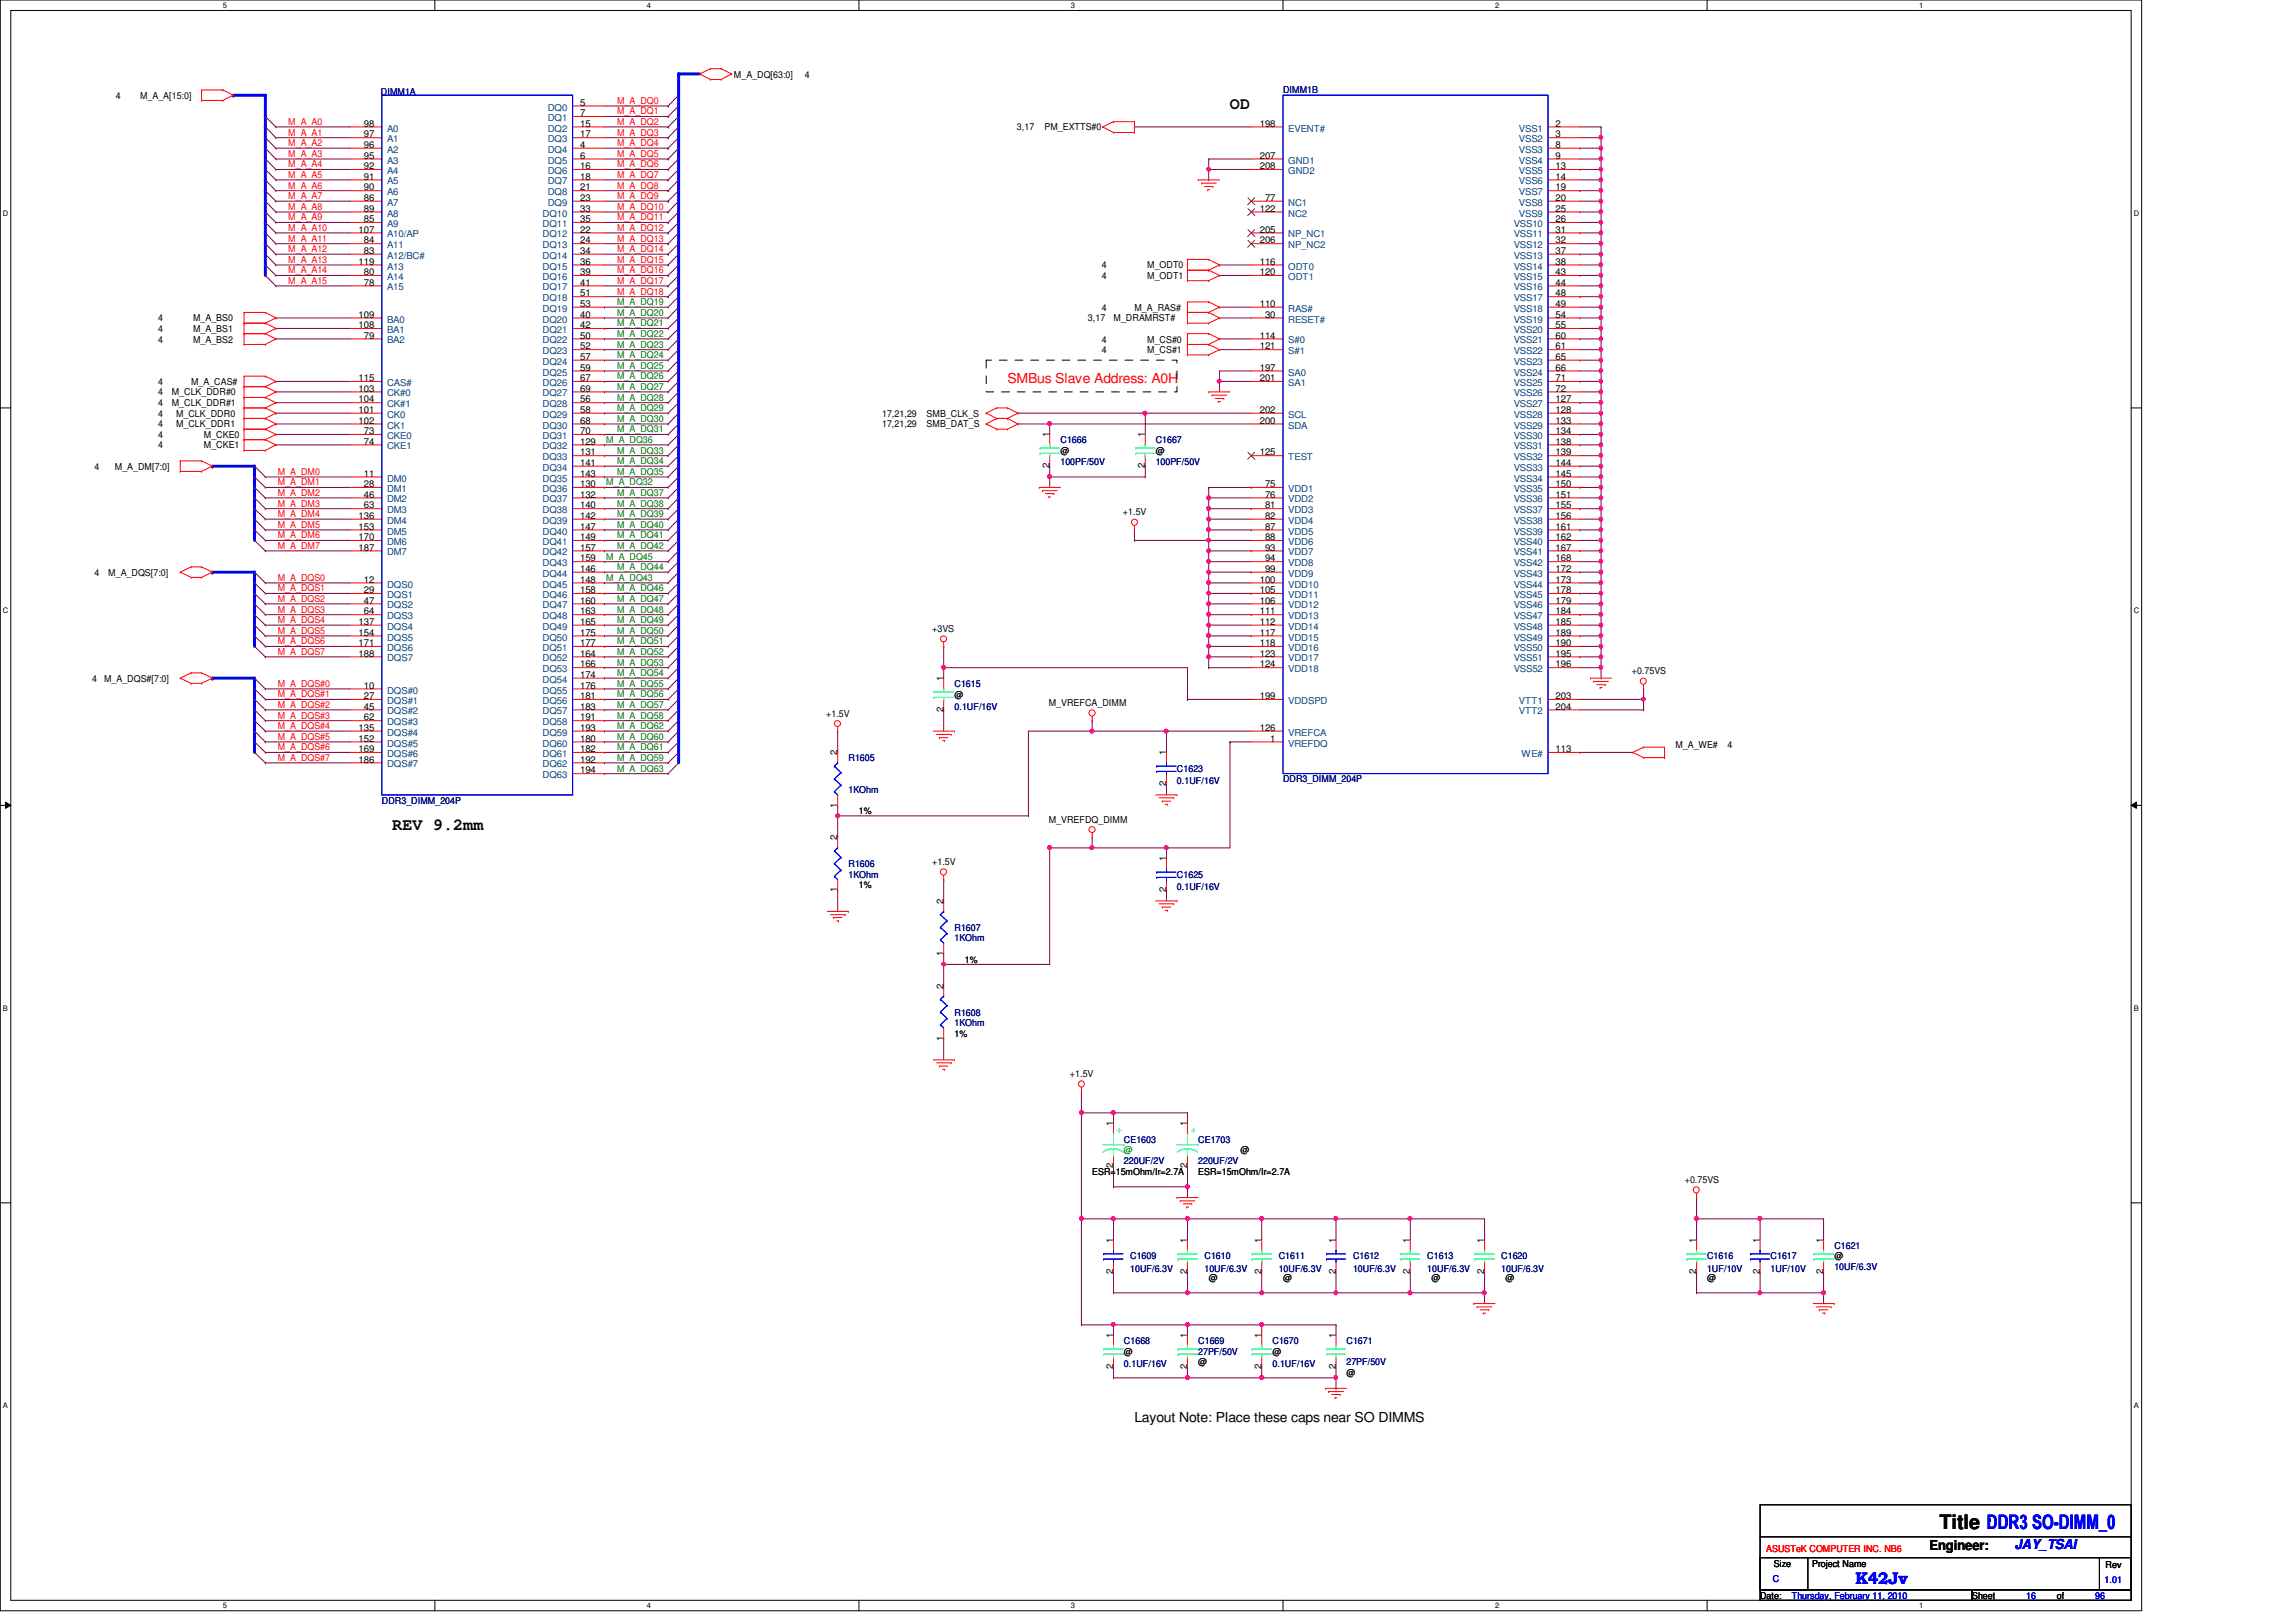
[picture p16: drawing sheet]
<svg xmlns="http://www.w3.org/2000/svg" width="297mm" height="210mm" viewBox="0 0 297 210" stroke-linecap="round" stroke-linejoin="round" font-family="sans-serif">
<defs><g id="words">
<text font-size="2.6" x="250.9" y="197.9">Title :DDR3 SO-DIMM_0</text>
<g font-size="2.2">
<text x="159.1" y="14.1">OD</text>
<text x="50.8" y="107.4">REV 9.2mm</text>
</g>
<text font-size="2.2" fill="#00f" x="240.1" y="205">K42Jv</text>
<text font-size="1.8" fill="#f00" x="130.3" y="49.6">SMBus Slave Address: A0H</text>
<g font-size="1.8">
<text x="146.8" y="184">Layout Note: Place these caps near SO DIMMS</text>
<text x="249.6" y="200.5">Engineer:</text>
</g>
<text font-size="1.8" fill="#00f" x="260.6" y="200.5">JAY_TSAI</text>
<g font-size="1.2">
<text x="95" y="10">M_A_DQ[63:0]</text>
<text x="104.1" y="10">4</text>
<text x="15" y="12.8">4</text>
<text x="18.1" y="12.8">M_A_A[15:0]</text>
<text x="47.1" y="16.4">98</text>
<text x="47.1" y="17.8">97</text>
<text x="75.1" y="13.7">5</text>
<text x="75.1" y="15">7</text>
<text x="75.1" y="16.4">15</text>
<text x="75.1" y="17.8">17</text>
<text x="131.6" y="16.8">3,17</text>
<text x="135.1" y="16.8">PM_EXTTS#0</text>
<text x="163" y="16.4">198</text>
<text x="201.2" y="17.8">3</text>
<text x="201.2" y="16.4">2</text>
<text x="47.1" y="19.1">96</text>
<text x="47.1" y="20.5">95</text>
<text x="47.1" y="21.9">92</text>
<text x="47.1" y="23.2">91</text>
<text x="75.1" y="19.1">4</text>
<text x="75.1" y="20.5">6</text>
<text x="75.1" y="21.9">16</text>
<text x="75.1" y="23.2">18</text>
<text x="163" y="20.5">207</text>
<text x="163" y="21.9">208</text>
<text x="201.2" y="23.2">14</text>
<text x="201.2" y="21.9">13</text>
<text x="201.2" y="20.5">9</text>
<text x="201.2" y="19.1">8</text>
<text x="47.1" y="24.6">90</text>
<text x="47.1" y="26">86</text>
<text x="47.1" y="27.4">89</text>
<text x="47.1" y="28.7">85</text>
<text x="75.1" y="27.4">33</text>
<text x="75.1" y="28.7">35</text>
<text x="75.1" y="24.6">21</text>
<text x="75.1" y="26">23</text>
<text x="163" y="27.4">122</text>
<text x="163.7" y="26">77</text>
<text x="201.2" y="27.4">25</text>
<text x="201.2" y="26">20</text>
<text x="201.2" y="24.6">19</text>
<text x="201.2" y="28.7">26</text>
<text x="46.4" y="30.1">107</text>
<text x="46.4" y="34.2">119</text>
<text x="47.1" y="31.5">84</text>
<text x="47.1" y="32.9">83</text>
<text x="47.1" y="35.6">80</text>
<text x="75.1" y="30.1">22</text>
<text x="75.1" y="31.5">24</text>
<text x="75.1" y="32.9">34</text>
<text x="75.1" y="34.2">36</text>
<text x="75.1" y="35.6">39</text>
<text x="142.5" y="34.7">4</text>
<text x="148.4" y="34.7">M_ODT0</text>
<text x="163" y="30.1">205</text>
<text x="163" y="31.5">206</text>
<text x="163" y="34.2">116</text>
<text x="163" y="35.6">120</text>
<text x="201.2" y="35.6">43</text>
<text x="201.2" y="34.2">38</text>
<text x="201.2" y="32.9">37</text>
<text x="201.2" y="31.5">32</text>
<text x="201.2" y="30.1">31</text>
<text x="20.4" y="41.6">4</text>
<text x="25" y="41.6">M_A_BS0</text>
<text x="46.4" y="41.1">109</text>
<text x="47.1" y="37">78</text>
<text x="75.1" y="37">41</text>
<text x="75.1" y="38.4">51</text>
<text x="75.1" y="39.7">53</text>
<text x="75.1" y="41.1">40</text>
<text x="140.8" y="41.6">3,17</text>
<text x="142.5" y="36.1">4</text>
<text x="142.5" y="40.2">4</text>
<text x="144.1" y="41.6">M_DRAMRST#</text>
<text x="146.8" y="40.2">M_A_RAS#</text>
<text x="148.4" y="36.1">M_ODT1</text>
<text x="163" y="39.7">110</text>
<text x="163.7" y="41.1">30</text>
<text x="201.2" y="41.1">54</text>
<text x="201.2" y="39.7">49</text>
<text x="201.2" y="38.4">48</text>
<text x="201.2" y="37">44</text>
<text x="20.4" y="44.3">4</text>
<text x="20.4" y="43">4</text>
<text x="25" y="44.3">M_A_BS2</text>
<text x="25" y="43">M_A_BS1</text>
<text x="46.4" y="42.5">108</text>
<text x="47.1" y="43.8">79</text>
<text x="75.1" y="42.5">42</text>
<text x="75.1" y="43.8">50</text>
<text x="75.1" y="45.2">52</text>
<text x="75.1" y="46.6">57</text>
<text x="75.1" y="48">59</text>
<text x="142.5" y="45.7">4</text>
<text x="142.5" y="44.3">4</text>
<text x="148.4" y="45.7">M_CS#1</text>
<text x="148.4" y="44.3">M_CS#0</text>
<text x="163" y="43.8">114</text>
<text x="163" y="45.2">121</text>
<text x="163" y="48">197</text>
<text x="201.2" y="48">66</text>
<text x="201.2" y="46.6">65</text>
<text x="201.2" y="45.2">61</text>
<text x="201.2" y="43.8">60</text>
<text x="201.2" y="42.5">55</text>
<text x="20.4" y="49.8">4</text>
<text x="20.4" y="53.9">4</text>
<text x="20.4" y="52.6">4</text>
<text x="20.4" y="51.2">4</text>
<text x="22.2" y="52.6">M_CLK_DDR#1</text>
<text x="22.2" y="51.2">M_CLK_DDR#0</text>
<text x="22.8" y="53.9">M_CLK_DDR0</text>
<text x="24.7" y="49.8">M_A_CAS#</text>
<text x="46.4" y="49.3">115</text>
<text x="46.4" y="50.7">103</text>
<text x="46.4" y="52.1">104</text>
<text x="46.4" y="53.4">101</text>
<text x="75.1" y="49.3">67</text>
<text x="75.1" y="50.7">69</text>
<text x="75.1" y="52.1">56</text>
<text x="75.1" y="53.4">58</text>
<text x="114.1" y="53.9">17,21,29</text>
<text x="119.9" y="53.9">SMB_CLK_S</text>
<text x="163" y="49.3">201</text>
<text x="163" y="53.4">202</text>
<text x="201.2" y="53.4">128</text>
<text x="201.2" y="52.1">127</text>
<text x="201.2" y="50.7">72</text>
<text x="201.2" y="49.3">71</text>
<text x="20.4" y="55.3">4</text>
<text x="20.4" y="56.7">4</text>
<text x="20.4" y="58">4</text>
<text x="22.8" y="55.3">M_CLK_DDR1</text>
<text x="26.4" y="56.7">M_CKE0</text>
<text x="26.4" y="58">M_CKE1</text>
<text x="46.4" y="54.8">102</text>
<text x="47.1" y="56.2">73</text>
<text x="47.1" y="57.5">74</text>
<text x="75.1" y="54.8">68</text>
<text x="75.1" y="56.2">70</text>
<text x="75.1" y="57.5">129</text>
<text x="75.1" y="58.9">131</text>
<text x="114.1" y="55.3">17,21,29</text>
<text x="119.9" y="55.3">SMB_DAT_S</text>
<text x="135.8" y="56.6" transform="rotate(-90 135.8 56.6)">1</text>
<text x="137.2" y="58.7">@</text>
<text x="148.1" y="56.6" transform="rotate(-90 148.1 56.6)">1</text>
<text x="149.5" y="58.7">@</text>
<text x="163" y="54.8">200</text>
<text x="163" y="58.9">125</text>
<text x="201.2" y="58.9">139</text>
<text x="201.2" y="57.5">138</text>
<text x="201.2" y="56.2">134</text>
<text x="201.2" y="54.8">133</text>
<text x="12.2" y="60.8">4</text>
<text x="14.9" y="60.8">M_A_DM[7:0]</text>
<text x="47.1" y="61.7">11</text>
<text x="47.1" y="63">28</text>
<text x="47.1" y="64.4">46</text>
<text x="47.1" y="65.8">63</text>
<text x="75.1" y="60.3">141</text>
<text x="75.1" y="61.7">143</text>
<text x="75.1" y="63">130</text>
<text x="75.1" y="64.4">132</text>
<text x="75.1" y="65.8">140</text>
<text x="135.8" y="60.6" transform="rotate(-90 135.8 60.6)">2</text>
<text x="148.1" y="60.6" transform="rotate(-90 148.1 60.6)">2</text>
<text x="163.7" y="63">75</text>
<text x="163.7" y="64.4">76</text>
<text x="163.7" y="65.8">81</text>
<text x="201.2" y="65.8">155</text>
<text x="201.2" y="64.4">151</text>
<text x="201.2" y="63">150</text>
<text x="201.2" y="61.7">145</text>
<text x="201.2" y="60.3">144</text>
<text x="46.4" y="67.1">136</text>
<text x="46.4" y="68.5">153</text>
<text x="46.4" y="69.9">170</text>
<text x="46.4" y="71.2">187</text>
<text x="75.1" y="67.1">142</text>
<text x="75.1" y="68.5">147</text>
<text x="75.1" y="69.9">149</text>
<text x="75.1" y="71.2">157</text>
<text x="145.3" y="66.7">+1.5V</text>
<text x="163.7" y="67.1">82</text>
<text x="163.7" y="68.5">87</text>
<text x="163.7" y="69.9">88</text>
<text x="163.7" y="71.2">93</text>
<text x="201.2" y="71.2">167</text>
<text x="201.2" y="69.9">162</text>
<text x="201.2" y="68.5">161</text>
<text x="201.2" y="67.1">156</text>
<text x="12.2" y="74.5">4</text>
<text x="14" y="74.5">M_A_DQS[7:0]</text>
<text x="47.1" y="75.4">12</text>
<text x="47.1" y="76.8">29</text>
<text x="75.1" y="72.6">159</text>
<text x="75.1" y="74">146</text>
<text x="75.1" y="75.4">148</text>
<text x="75.1" y="76.8">158</text>
<text x="163" y="75.4">100</text>
<text x="163" y="76.8">105</text>
<text x="163.7" y="72.6">94</text>
<text x="163.7" y="74">99</text>
<text x="201.2" y="76.8">178</text>
<text x="201.2" y="75.4">173</text>
<text x="201.2" y="74">172</text>
<text x="201.2" y="72.6">168</text>
<text x="46.4" y="80.9">137</text>
<text x="46.4" y="82.3">154</text>
<text x="46.4" y="83.6">171</text>
<text x="47.1" y="78.1">47</text>
<text x="47.1" y="79.5">64</text>
<text x="75.1" y="78.1">160</text>
<text x="75.1" y="79.5">163</text>
<text x="75.1" y="80.9">165</text>
<text x="75.1" y="82.3">175</text>
<text x="75.1" y="83.6">177</text>
<text x="120.6" y="81.8">+3VS</text>
<text x="163" y="78.1">106</text>
<text x="163" y="79.5">111</text>
<text x="163" y="80.9">112</text>
<text x="163" y="82.3">117</text>
<text x="163" y="83.6">118</text>
<text x="201.2" y="83.6">190</text>
<text x="201.2" y="82.3">189</text>
<text x="201.2" y="80.9">185</text>
<text x="201.2" y="79.5">184</text>
<text x="201.2" y="78.1">179</text>
<text x="11.9" y="88.2">4</text>
<text x="13.5" y="88.2">M_A_DQS#[7:0]</text>
<text x="46.4" y="85">188</text>
<text x="47.1" y="89.1">10</text>
<text x="75.1" y="85">164</text>
<text x="75.1" y="86.4">166</text>
<text x="75.1" y="87.7">174</text>
<text x="75.1" y="89.1">176</text>
<text x="122" y="88.2" transform="rotate(-90 122 88.2)">1</text>
<text x="163" y="85">123</text>
<text x="163" y="86.4">124</text>
<text x="201.2" y="86.4">196</text>
<text x="201.2" y="85">195</text>
<text x="211.1" y="87.2">+0.75VS</text>
<text x="46.4" y="94.6">135</text>
<text x="46.4" y="96">152</text>
<text x="47.1" y="90.5">27</text>
<text x="47.1" y="91.8">45</text>
<text x="47.1" y="93.2">62</text>
<text x="75.1" y="90.5">181</text>
<text x="75.1" y="91.8">183</text>
<text x="75.1" y="93.2">191</text>
<text x="75.1" y="94.6">193</text>
<text x="75.1" y="96">180</text>
<text x="106.9" y="92.8">+1.5V</text>
<text x="122" y="92.2" transform="rotate(-90 122 92.2)">2</text>
<text x="123.5" y="90.3">@</text>
<text x="135.7" y="91.4">M_VREFCA_DIMM</text>
<text x="163" y="90.5">199</text>
<text x="163" y="94.6">126</text>
<text x="164.3" y="96">1</text>
<text x="201.2" y="90.5">203</text>
<text x="201.2" y="91.8">204</text>
<text x="46.4" y="97.3">169</text>
<text x="46.4" y="98.7">186</text>
<text x="75.1" y="97.3">182</text>
<text x="75.1" y="98.7">192</text>
<text x="75.1" y="100.1">194</text>
<text x="108.3" y="97.7" transform="rotate(-90 108.3 97.7)">2</text>
<text x="150.9" y="101.8" transform="rotate(-90 150.9 101.8)">2</text>
<text x="150.9" y="97.7" transform="rotate(-90 150.9 97.7)">1</text>
<text x="201.2" y="97.3">113</text>
<text x="216.7" y="96.9">M_A_WE#</text>
<text x="223.5" y="96.9">4</text>
<text x="108.3" y="104.5" transform="rotate(-90 108.3 104.5)">1</text>
<text x="111.1" y="105.4">1%</text>
<text x="135.7" y="106.5">M_VREFDQ_DIMM</text>
<text x="108.3" y="108.8" transform="rotate(-90 108.3 108.8)">2</text>
<text x="120.6" y="112">+1.5V</text>
<text x="150.9" y="111.5" transform="rotate(-90 150.9 111.5)">1</text>
<text x="108.3" y="115.5" transform="rotate(-90 108.3 115.5)">1</text>
<text x="111.1" y="115">1%</text>
<text x="122" y="117" transform="rotate(-90 122 117)">2</text>
<text x="150.9" y="115.5" transform="rotate(-90 150.9 115.5)">2</text>
<text x="122" y="123.7" transform="rotate(-90 122 123.7)">1</text>
<text x="124.8" y="124.6">1%</text>
<text x="122" y="127.9" transform="rotate(-90 122 127.9)">2</text>
<text x="122" y="134.7" transform="rotate(-90 122 134.7)">1</text>
<text x="123.5" y="134.2">1%</text>
<text x="138.4" y="139.4">+1.5V</text>
<text x="144" y="145.8" transform="rotate(-90 144 145.8)">1</text>
<text x="153.6" y="145.8" transform="rotate(-90 153.6 145.8)">1</text>
<text x="160.5" y="149.3">@</text>
<text x="141.3" y="152">ESR=15mOhm/Ir=2.7A</text>
<text x="144" y="151.1" transform="rotate(-90 144 151.1)">2</text>
<text x="153.6" y="151.1" transform="rotate(-90 153.6 151.1)">2</text>
<text x="155" y="152">ESR=15mOhm/Ir=2.7A</text>
<text x="218" y="153.1">+0.75VS</text>
<text x="144" y="160.9" transform="rotate(-90 144 160.9)">1</text>
<text x="153.6" y="160.9" transform="rotate(-90 153.6 160.9)">1</text>
<text x="163.2" y="160.9" transform="rotate(-90 163.2 160.9)">1</text>
<text x="172.8" y="160.9" transform="rotate(-90 172.8 160.9)">1</text>
<text x="182.4" y="160.9" transform="rotate(-90 182.4 160.9)">1</text>
<text x="192" y="160.9" transform="rotate(-90 192 160.9)">1</text>
<text x="219.5" y="160.9" transform="rotate(-90 219.5 160.9)">1</text>
<text x="227.7" y="160.9" transform="rotate(-90 227.7 160.9)">1</text>
<text x="235.9" y="160.9" transform="rotate(-90 235.9 160.9)">1</text>
<text x="144" y="164.8" transform="rotate(-90 144 164.8)">2</text>
<text x="153.6" y="164.8" transform="rotate(-90 153.6 164.8)">2</text>
<text x="156.4" y="165.7">@</text>
<text x="163.2" y="164.8" transform="rotate(-90 163.2 164.8)">2</text>
<text x="166" y="165.7">@</text>
<text x="172.8" y="164.8" transform="rotate(-90 172.8 164.8)">2</text>
<text x="182.4" y="164.8" transform="rotate(-90 182.4 164.8)">2</text>
<text x="185.2" y="165.7">@</text>
<text x="192" y="164.8" transform="rotate(-90 192 164.8)">2</text>
<text x="194.8" y="165.7">@</text>
<text x="219.5" y="164.8" transform="rotate(-90 219.5 164.8)">2</text>
<text x="220.8" y="165.7">@</text>
<text x="227.7" y="164.8" transform="rotate(-90 227.7 164.8)">2</text>
<text x="235.9" y="164.8" transform="rotate(-90 235.9 164.8)">2</text>
<text x="237.3" y="163">@</text>
<text x="144" y="173.2" transform="rotate(-90 144 173.2)">1</text>
<text x="153.6" y="173.2" transform="rotate(-90 153.6 173.2)">1</text>
<text x="163.2" y="173.2" transform="rotate(-90 163.2 173.2)">1</text>
<text x="172.8" y="173.2" transform="rotate(-90 172.8 173.2)">1</text>
<text x="144" y="177.2" transform="rotate(-90 144 177.2)">2</text>
<text x="145.4" y="175.3">@</text>
<text x="153.6" y="177.2" transform="rotate(-90 153.6 177.2)">2</text>
<text x="155" y="176.7">@</text>
<text x="163.2" y="177.2" transform="rotate(-90 163.2 177.2)">2</text>
<text x="164.6" y="175.3">@</text>
<text x="172.8" y="177.2" transform="rotate(-90 172.8 177.2)">2</text>
<text x="174.2" y="178.1">@</text>
<text x="229.5" y="202.7">Size</text>
<text x="234.4" y="202.7">Project Name</text>
<text x="272.4" y="202.9">Rev</text>
<text x="227.7" y="206.9">Date:</text>
<text x="255.1" y="206.9">Sheet</text>
<text x="266.1" y="206.9">of</text>
</g>
<g font-size="1.2" fill="#000080">
<text x="166" y="12">DIMM1B</text>
<text x="49.3" y="12.2">DIMM1A</text>
<text x="137.2" y="57.4">C1666</text>
<text x="149.5" y="57.4">C1667</text>
<text x="137.2" y="60.1">100PF/50V</text>
<text x="149.5" y="60.1">100PF/50V</text>
<text x="123.5" y="88.9">C1615</text>
<text x="123.5" y="91.9">0.1UF/16V</text>
<text x="109.8" y="98.5">R1605</text>
<text x="152.3" y="99.9">C1623</text>
<text x="152.3" y="101.5">0.1UF/16V</text>
<text x="166" y="101.3">DDR3_DIMM_204P</text>
<text x="49.4" y="104">DDR3_DIMM_204P</text>
<text x="109.8" y="102.6">1KOhm</text>
<text x="109.8" y="112.2">R1606</text>
<text x="109.8" y="113.6">1KOhm</text>
<text x="152.3" y="113.6">C1625</text>
<text x="152.3" y="115.2">0.1UF/16V</text>
<text x="123.5" y="120.4">R1607</text>
<text x="123.5" y="121.8">1KOhm</text>
<text x="123.5" y="131.4">R1608</text>
<text x="123.5" y="132.8">1KOhm</text>
<text x="145.4" y="147.9">CE1603</text>
<text x="155" y="147.9">CE1703</text>
<text x="145.4" y="150.6">220UF/2V</text>
<text x="155" y="150.6">220UF/2V</text>
<text x="237.3" y="161.6">C1621</text>
<text x="146.2" y="163">C1609</text>
<text x="146.2" y="164.6">10UF/6.3V</text>
<text x="155.8" y="163">C1610</text>
<text x="155.8" y="164.6">10UF/6.3V</text>
<text x="165.4" y="163">C1611</text>
<text x="165.4" y="164.6">10UF/6.3V</text>
<text x="175" y="163">C1612</text>
<text x="175" y="164.6">10UF/6.3V</text>
<text x="184.7" y="163">C1613</text>
<text x="184.7" y="164.6">10UF/6.3V</text>
<text x="194.2" y="163">C1620</text>
<text x="194.2" y="164.6">10UF/6.3V</text>
<text x="220.8" y="163">C1616</text>
<text x="220.8" y="164.6">1UF/10V</text>
<text x="229.1" y="163">C1617</text>
<text x="229.1" y="164.6">1UF/10V</text>
<text x="237.3" y="164.3">10UF/6.3V</text>
<text x="145.4" y="173.9">C1668</text>
<text x="155" y="173.9">C1669</text>
<text x="164.6" y="173.9">C1670</text>
<text x="174.2" y="173.9">C1671</text>
<text x="145.4" y="177">0.1UF/16V</text>
<text x="155" y="175.3">27PF/50V</text>
<text x="164.6" y="177">0.1UF/16V</text>
<text x="174.2" y="176.7">27PF/50V</text>
</g>
<g font-size="1.2" fill="#f00">
<text x="37.3" y="16.2">M_A_A0</text>
<text x="37.3" y="17.6">M_A_A1</text>
<text x="79.8" y="13.5">M_A_DQ0</text>
<text x="79.8" y="14.8">M_A_DQ1</text>
<text x="79.8" y="16.2">M_A_DQ2</text>
<text x="79.8" y="17.6">M_A_DQ3</text>
<text x="37.3" y="23">M_A_A5</text>
<text x="37.3" y="21.7">M_A_A4</text>
<text x="37.3" y="20.3">M_A_A3</text>
<text x="37.3" y="18.9">M_A_A2</text>
<text x="79.8" y="18.9">M_A_DQ4</text>
<text x="79.8" y="20.3">M_A_DQ5</text>
<text x="79.8" y="21.7">M_A_DQ6</text>
<text x="79.8" y="23">M_A_DQ7</text>
<text x="37.3" y="24.4">M_A_A6</text>
<text x="37.3" y="28.5">M_A_A9</text>
<text x="37.3" y="27.2">M_A_A8</text>
<text x="37.3" y="29.9">M_A_A10</text>
<text x="37.3" y="25.8">M_A_A7</text>
<text x="79.8" y="24.4">M_A_DQ8</text>
<text x="79.8" y="25.8">M_A_DQ9</text>
<text x="79.8" y="27.2">M_A_DQ10</text>
<text x="79.8" y="28.5">M_A_DQ11</text>
<text x="79.8" y="29.9">M_A_DQ12</text>
<text x="37.3" y="31.3">M_A_A11</text>
<text x="37.3" y="32.6">M_A_A12</text>
<text x="37.3" y="34">M_A_A13</text>
<text x="37.3" y="35.4">M_A_A14</text>
<text x="79.8" y="31.3">M_A_DQ13</text>
<text x="79.8" y="32.6">M_A_DQ14</text>
<text x="79.8" y="34">M_A_DQ15</text>
<text x="79.8" y="35.4">M_A_DQ16</text>
<text x="37.3" y="36.7">M_A_A15</text>
<text x="79.8" y="36.7">M_A_DQ17</text>
<text x="79.8" y="38.1">M_A_DQ18</text>
<text x="35.9" y="62.8">M_A_DM1</text>
<text x="35.9" y="65.6">M_A_DM3</text>
<text x="35.9" y="64.2">M_A_DM2</text>
<text x="35.9" y="61.5">M_A_DM0</text>
<text x="35.9" y="66.9">M_A_DM4</text>
<text x="35.9" y="68.3">M_A_DM5</text>
<text x="35.9" y="69.7">M_A_DM6</text>
<text x="35.9" y="71">M_A_DM7</text>
<text x="35.9" y="77.9">M_A_DQS2</text>
<text x="35.9" y="76.5">M_A_DQS1</text>
<text x="35.9" y="75.2">M_A_DQS0</text>
<text x="35.9" y="80.6">M_A_DQS4</text>
<text x="35.9" y="82">M_A_DQS5</text>
<text x="35.9" y="79.3">M_A_DQS3</text>
<text x="35.9" y="83.4">M_A_DQS6</text>
<text x="35.9" y="84.8">M_A_DQS7</text>
<text x="35.9" y="88.9">M_A_DQS#0</text>
<text x="35.9" y="94.4">M_A_DQS#4</text>
<text x="35.9" y="93">M_A_DQS#3</text>
<text x="35.9" y="95.8">M_A_DQS#5</text>
<text x="35.9" y="91.6">M_A_DQS#2</text>
<text x="35.9" y="90.3">M_A_DQS#1</text>
<text x="35.9" y="97.1">M_A_DQS#6</text>
<text x="35.9" y="98.5">M_A_DQS#7</text>
<text x="228.5" y="200.8">ASUSTeK COMPUTER INC. NB6</text>
</g>
<g font-size="1.2" fill="#004080">
<text x="50.1" y="17">A0</text>
<text x="70.9" y="14.3">DQ0</text>
<text x="70.9" y="15.7">DQ1</text>
<text x="70.9" y="17">DQ2</text>
<text x="166.7" y="17">EVENT#</text>
<text x="196.5" y="17">VSS1</text>
<text x="50.1" y="18.4">A1</text>
<text x="50.1" y="19.8">A2</text>
<text x="50.1" y="21.2">A3</text>
<text x="50.1" y="22.5">A4</text>
<text x="50.1" y="23.9">A5</text>
<text x="70.9" y="18.4">DQ3</text>
<text x="70.9" y="19.8">DQ4</text>
<text x="70.9" y="21.2">DQ5</text>
<text x="70.9" y="22.5">DQ6</text>
<text x="70.9" y="23.9">DQ7</text>
<text x="166.7" y="21.2">GND1</text>
<text x="166.7" y="22.5">GND2</text>
<text x="196.5" y="23.9">VSS6</text>
<text x="196.5" y="22.5">VSS5</text>
<text x="196.5" y="21.2">VSS4</text>
<text x="196.5" y="19.8">VSS3</text>
<text x="196.5" y="18.4">VSS2</text>
<text x="50.1" y="25.3">A6</text>
<text x="50.1" y="26.6">A7</text>
<text x="50.1" y="28">A8</text>
<text x="50.1" y="29.4">A9</text>
<text x="70.2" y="28">DQ10</text>
<text x="70.2" y="29.4">DQ11</text>
<text x="70.9" y="25.3">DQ8</text>
<text x="70.9" y="26.6">DQ9</text>
<text x="166.7" y="26.6">NC1</text>
<text x="166.7" y="28">NC2</text>
<text x="195.8" y="29.4">VSS10</text>
<text x="196.5" y="28">VSS9</text>
<text x="196.5" y="26.6">VSS8</text>
<text x="196.5" y="25.3">VSS7</text>
<text x="50.1" y="30.7">A10/AP</text>
<text x="50.1" y="32.1">A11</text>
<text x="50.1" y="33.5">A12/BC#</text>
<text x="50.1" y="34.9">A13</text>
<text x="70.2" y="30.7">DQ12</text>
<text x="70.2" y="32.1">DQ13</text>
<text x="70.2" y="33.5">DQ14</text>
<text x="70.2" y="34.9">DQ15</text>
<text x="166.7" y="30.7">NP_NC1</text>
<text x="166.7" y="32.1">NP_NC2</text>
<text x="166.7" y="34.9">ODT0</text>
<text x="195.8" y="34.9">VSS14</text>
<text x="195.8" y="33.5">VSS13</text>
<text x="195.8" y="32.1">VSS12</text>
<text x="195.8" y="30.7">VSS11</text>
<text x="50.1" y="36.2">A14</text>
<text x="50.1" y="37.6">A15</text>
<text x="50.1" y="41.7">BA0</text>
<text x="70.2" y="36.2">DQ16</text>
<text x="70.2" y="37.6">DQ17</text>
<text x="70.2" y="39">DQ18</text>
<text x="70.2" y="40.3">DQ19</text>
<text x="70.2" y="41.7">DQ20</text>
<text x="166.7" y="36.2">ODT1</text>
<text x="166.7" y="40.3">RAS#</text>
<text x="166.7" y="41.7">RESET#</text>
<text x="195.8" y="41.7">VSS19</text>
<text x="195.8" y="40.3">VSS18</text>
<text x="195.8" y="39">VSS17</text>
<text x="195.8" y="37.6">VSS16</text>
<text x="195.8" y="36.2">VSS15</text>
<text x="50.1" y="43.1">BA1</text>
<text x="50.1" y="44.4">BA2</text>
<text x="70.2" y="43.1">DQ21</text>
<text x="70.2" y="44.4">DQ22</text>
<text x="70.2" y="45.8">DQ23</text>
<text x="70.2" y="47.2">DQ24</text>
<text x="166.7" y="44.4">S#0</text>
<text x="166.7" y="45.8">S#1</text>
<text x="195.8" y="47.2">VSS23</text>
<text x="195.8" y="45.8">VSS22</text>
<text x="195.8" y="44.4">VSS21</text>
<text x="195.8" y="43.1">VSS20</text>
<text x="50.1" y="50">CAS#</text>
<text x="50.1" y="51.3">CK#0</text>
<text x="50.1" y="52.7">CK#1</text>
<text x="70.2" y="48.6">DQ25</text>
<text x="70.2" y="50">DQ26</text>
<text x="70.2" y="51.3">DQ27</text>
<text x="70.2" y="52.7">DQ28</text>
<text x="166.7" y="48.6">SA0</text>
<text x="166.7" y="50">SA1</text>
<text x="195.8" y="52.7">VSS27</text>
<text x="195.8" y="51.3">VSS26</text>
<text x="195.8" y="50">VSS25</text>
<text x="195.8" y="48.6">VSS24</text>
<text x="50.1" y="54.1">CK0</text>
<text x="50.1" y="55.5">CK1</text>
<text x="50.1" y="56.8">CKE0</text>
<text x="50.1" y="58.2">CKE1</text>
<text x="70.2" y="54.1">DQ29</text>
<text x="70.2" y="55.5">DQ30</text>
<text x="70.2" y="56.8">DQ31</text>
<text x="70.2" y="58.2">DQ32</text>
<text x="70.2" y="59.6">DQ33</text>
<text x="166.7" y="54.1">SCL</text>
<text x="166.7" y="55.5">SDA</text>
<text x="166.7" y="59.6">TEST</text>
<text x="195.8" y="59.6">VSS32</text>
<text x="195.8" y="58.2">VSS31</text>
<text x="195.8" y="56.8">VSS30</text>
<text x="195.8" y="55.5">VSS29</text>
<text x="195.8" y="54.1">VSS28</text>
<text x="50.1" y="62.3">DM0</text>
<text x="50.1" y="63.7">DM1</text>
<text x="50.1" y="65">DM2</text>
<text x="70.2" y="60.9">DQ34</text>
<text x="70.2" y="62.3">DQ35</text>
<text x="70.2" y="63.7">DQ36</text>
<text x="70.2" y="65">DQ37</text>
<text x="166.7" y="63.7">VDD1</text>
<text x="166.7" y="65">VDD2</text>
<text x="195.8" y="65">VSS36</text>
<text x="195.8" y="63.7">VSS35</text>
<text x="195.8" y="62.3">VSS34</text>
<text x="195.8" y="60.9">VSS33</text>
<text x="50.1" y="66.4">DM3</text>
<text x="50.1" y="67.8">DM4</text>
<text x="50.1" y="69.2">DM5</text>
<text x="50.1" y="70.5">DM6</text>
<text x="50.1" y="71.9">DM7</text>
<text x="70.2" y="66.4">DQ38</text>
<text x="70.2" y="67.8">DQ39</text>
<text x="70.2" y="69.2">DQ40</text>
<text x="70.2" y="70.5">DQ41</text>
<text x="70.2" y="71.9">DQ42</text>
<text x="166.7" y="66.4">VDD3</text>
<text x="166.7" y="67.8">VDD4</text>
<text x="166.7" y="69.2">VDD5</text>
<text x="166.7" y="70.5">VDD6</text>
<text x="166.7" y="71.9">VDD7</text>
<text x="195.8" y="71.9">VSS41</text>
<text x="195.8" y="70.5">VSS40</text>
<text x="195.8" y="69.2">VSS39</text>
<text x="195.8" y="67.8">VSS38</text>
<text x="195.8" y="66.4">VSS37</text>
<text x="50.1" y="76">DQS0</text>
<text x="50.1" y="77.4">DQS1</text>
<text x="70.2" y="73.3">DQ43</text>
<text x="70.2" y="74.6">DQ44</text>
<text x="70.2" y="76">DQ45</text>
<text x="70.2" y="77.4">DQ46</text>
<text x="166.7" y="76">VDD10</text>
<text x="166.7" y="77.4">VDD11</text>
<text x="166.7" y="73.3">VDD8</text>
<text x="166.7" y="74.6">VDD9</text>
<text x="195.8" y="77.4">VSS45</text>
<text x="195.8" y="76">VSS44</text>
<text x="195.8" y="74.6">VSS43</text>
<text x="195.8" y="73.3">VSS42</text>
<text x="50.1" y="78.7">DQS2</text>
<text x="50.1" y="80.1">DQS3</text>
<text x="50.1" y="81.5">DQS4</text>
<text x="50.1" y="82.9">DQS5</text>
<text x="70.2" y="78.7">DQ47</text>
<text x="70.2" y="80.1">DQ48</text>
<text x="70.2" y="81.5">DQ49</text>
<text x="70.2" y="82.9">DQ50</text>
<text x="166.7" y="78.7">VDD12</text>
<text x="166.7" y="80.1">VDD13</text>
<text x="166.7" y="81.5">VDD14</text>
<text x="166.7" y="82.9">VDD15</text>
<text x="195.8" y="82.9">VSS49</text>
<text x="195.8" y="81.5">VSS48</text>
<text x="195.8" y="80.1">VSS47</text>
<text x="195.8" y="78.7">VSS46</text>
<text x="50.1" y="89.7">DQS#0</text>
<text x="50.1" y="84.2">DQS6</text>
<text x="50.1" y="85.6">DQS7</text>
<text x="70.2" y="84.2">DQ51</text>
<text x="70.2" y="85.6">DQ52</text>
<text x="70.2" y="87">DQ53</text>
<text x="70.2" y="88.3">DQ54</text>
<text x="70.2" y="89.7">DQ55</text>
<text x="166.7" y="84.2">VDD16</text>
<text x="166.7" y="85.6">VDD17</text>
<text x="166.7" y="87">VDD18</text>
<text x="195.8" y="87">VSS52</text>
<text x="195.8" y="85.6">VSS51</text>
<text x="195.8" y="84.2">VSS50</text>
<text x="50.1" y="91.1">DQS#1</text>
<text x="50.1" y="92.5">DQS#2</text>
<text x="50.1" y="93.9">DQS#3</text>
<text x="50.1" y="95.2">DQS#4</text>
<text x="70.2" y="91.1">DQ56</text>
<text x="70.2" y="92.5">DQ57</text>
<text x="70.2" y="93.9">DQ58</text>
<text x="70.2" y="95.2">DQ59</text>
<text x="166.7" y="91.1">VDDSPD</text>
<text x="166.7" y="95.2">VREFCA</text>
<text x="196.5" y="91.1">VTT1</text>
<text x="196.5" y="92.5">VTT2</text>
<text x="50.1" y="96.6">DQS#5</text>
<text x="50.1" y="98">DQS#6</text>
<text x="50.1" y="99.3">DQS#7</text>
<text x="70.2" y="96.6">DQ60</text>
<text x="70.2" y="98">DQ61</text>
<text x="70.2" y="99.3">DQ62</text>
<text x="70.2" y="100.7">DQ63</text>
<text x="166.7" y="96.6">VREFDQ</text>
<text x="196.8" y="98">WE#</text>
</g>
<g font-size="1.2" fill="#008000">
<text x="79.8" y="39.5">M_A_DQ19</text>
<text x="79.8" y="40.9">M_A_DQ20</text>
<text x="79.8" y="42.2">M_A_DQ21</text>
<text x="79.8" y="43.6">M_A_DQ22</text>
<text x="79.8" y="45">M_A_DQ23</text>
<text x="79.8" y="46.4">M_A_DQ24</text>
<text x="79.8" y="47.8">M_A_DQ25</text>
<text x="79.8" y="49.1">M_A_DQ26</text>
<text x="79.8" y="50.5">M_A_DQ27</text>
<text x="79.8" y="51.9">M_A_DQ28</text>
<text x="79.8" y="53.2">M_A_DQ29</text>
<text x="78.4" y="57.3">M_A_DQ36</text>
<text x="79.8" y="54.6">M_A_DQ30</text>
<text x="79.8" y="56">M_A_DQ31</text>
<text x="79.8" y="58.7">M_A_DQ33</text>
<text x="78.4" y="62.8">M_A_DQ32</text>
<text x="79.8" y="60.1">M_A_DQ34</text>
<text x="79.8" y="61.5">M_A_DQ35</text>
<text x="79.8" y="64.2">M_A_DQ37</text>
<text x="79.8" y="65.6">M_A_DQ38</text>
<text x="79.8" y="66.9">M_A_DQ39</text>
<text x="79.8" y="68.3">M_A_DQ40</text>
<text x="79.8" y="69.7">M_A_DQ41</text>
<text x="79.8" y="71">M_A_DQ42</text>
<text x="78.4" y="72.4">M_A_DQ45</text>
<text x="78.4" y="75.2">M_A_DQ43</text>
<text x="79.8" y="73.8">M_A_DQ44</text>
<text x="79.8" y="76.5">M_A_DQ46</text>
<text x="79.8" y="77.9">M_A_DQ47</text>
<text x="79.8" y="79.3">M_A_DQ48</text>
<text x="79.8" y="80.6">M_A_DQ49</text>
<text x="79.8" y="82">M_A_DQ50</text>
<text x="79.8" y="83.4">M_A_DQ51</text>
<text x="79.8" y="84.8">M_A_DQ52</text>
<text x="79.8" y="86.1">M_A_DQ53</text>
<text x="79.8" y="87.5">M_A_DQ54</text>
<text x="79.8" y="88.9">M_A_DQ55</text>
<text x="79.8" y="90.3">M_A_DQ56</text>
<text x="79.8" y="91.6">M_A_DQ57</text>
<text x="79.8" y="93">M_A_DQ58</text>
<text x="79.8" y="95.8">M_A_DQ60</text>
<text x="79.8" y="94.4">M_A_DQ62</text>
<text x="79.8" y="97.1">M_A_DQ61</text>
<text x="79.8" y="99.9">M_A_DQ63</text>
<text x="79.8" y="98.5">M_A_DQ59</text>
</g>
<g font-size="1.2" fill="#00ff80">
<text x="144.4" y="146.7">+</text>
<text x="154" y="146.7">+</text>
</g>
<text font-size="1.2" fill="#0f0" x="145.4" y="149.3">@</text>
<g font-size="1.2" fill="#00f">
<text x="229.4" y="204.7">C</text>
<text x="231.8" y="206.9">Thursday, February 11, 2010</text>
<text x="262.1" y="206.9">16</text>
<text x="271.1" y="206.9">96</text>
<text x="272.3" y="204.8">1.01</text>
</g>
<g font-size="1">
<text x="28.8" y="1">5</text>
<text x="83.7" y="1">4</text>
<text x="138.6" y="1">3</text>
<text x="193.4" y="1">2</text>
<text x="248.3" y="1">1</text>
<text x=".4" y="27.9">D</text>
<text x="276.1" y="27.9">D</text>
<text x=".4" y="79.4">C</text>
<text x="276.1" y="79.4">C</text>
<text x=".4" y="130.8">B</text>
<text x="276.1" y="130.8">B</text>
<text x=".4" y="182.2">A</text>
<text x="276.1" y="182.2">A</text>
<text x="28.8" y="208.1">5</text>
<text x="83.7" y="208.1">4</text>
<text x="138.6" y="208.1">3</text>
<text x="193.4" y="208.1">2</text>
<text x="248.3" y="208.1">1</text>
</g>
</g></defs>
<path d="M0 0h277.1v208.4h-277.1zM1.4 1.4h274.3v205.7h-274.3z" fill="none" stroke="#000" stroke-width=".13"/>
<g fill="#fff">
<path d="M28.8 .1h.6v1.1h-.6z"/>
<path d="M28.8 207.2h.6v1.1h-.6z"/>
</g>
<path d="M56.3 0v1.4M56.3 207.1v1.3" fill="none" stroke="#000" stroke-width=".13"/>
<g fill="#fff">
<path d="M83.7 .1h.5v1.1h-.5z"/>
<path d="M83.7 207.2h.5v1.1h-.5z"/>
</g>
<path d="M111.1 0v1.4M111.1 207.1v1.3" fill="none" stroke="#000" stroke-width=".13"/>
<g fill="#fff">
<path d="M138.6 .1h.5v1.1h-.5z"/>
<path d="M138.6 207.2h.5v1.1h-.5z"/>
</g>
<path d="M166 0v1.4M166 207.1v1.3" fill="none" stroke="#000" stroke-width=".13"/>
<g fill="#fff">
<path d="M193.4 .1h.6v1.1h-.6z"/>
<path d="M193.4 207.2h.6v1.1h-.6z"/>
</g>
<path d="M220.8 0v1.4M220.8 207.1v1.3" fill="none" stroke="#000" stroke-width=".13"/>
<g fill="#fff">
<path d="M248.3 .1h.5v1.1h-.5z"/>
<path d="M248.3 207.2h.5v1.1h-.5z"/>
<path d="M.4 27.1h.7v1.1h-.7z"/>
<path d="M276.1 27.1h.7v1.1h-.7z"/>
<path d="M.4 78.5h.7v1.1h-.7z"/>
<path d="M276.1 78.5h.7v1.1h-.7z"/>
</g>
<path d="M0 52.8h1.4M275.7 52.8h1.4" fill="none" stroke="#000" stroke-width=".13"/>
<g fill="#fff">
<path d="M.4 129.9h.6v1.1h-.6z"/>
<path d="M276.1 129.9h.6v1.1h-.6z"/>
</g>
<path d="M0 104.2h1.4M.7 103.8l.7 .4-.7 .4zM275.7 104.2l.7-.4v.8zM275.7 104.2h1.4" fill="none" stroke="#000" stroke-width=".13"/>
<path d="M.7 103.8l.7 .4-.7 .4zM275.7 104.2l.7-.4v.8z" fill="#000"/>
<g fill="#fff">
<path d="M.4 181.4h.6v1.1h-.6z"/>
<path d="M276.1 181.4h.6v1.1h-.6z"/>
</g>
<path d="M0 155.7h1.4M275.7 155.7h1.4" fill="none" stroke="#000" stroke-width=".13"/>
<g fill="none" stroke="#800040" stroke-width=".13">
<path d="M35.7 43.9h.1M35.7 41.1h.1M35.7 42.5h.1M35.7 49.4h.1M35.7 56.2h.1M35.7 57.6h.1M35.7 53.5h.1M35.7 50.7h.1M35.7 54.9h.1M35.7 52.1h.1M35.7 43.9h9.6M35.7 41.1h9.6"/>
<path d="M35.7 42.5h9.6M35.7 49.4h9.6M35.7 56.2h9.6M35.7 57.6h9.6M35.7 53.5h9.6M35.7 50.7h9.6M35.7 54.9h9.6M35.7 52.1h9.6M34.3 67.2h.1M34.3 63.1h.1M34.3 67.2h11M34.3 63.1h11"/>
</g>
<path d="M27.5 60.3h5.4" fill="none" stroke="#00f" stroke-width=".38"/>
<circle cx="27.5" cy="60.3" r=".19" fill="#00f"/>
<g fill="none" stroke="#800040" stroke-width=".13">
<path d="M34.3 65.8h.1M34.3 68.6h.1M34.3 69.9h.1M34.3 64.4h.1M34.3 71.3h.1M34.3 61.7h.1M34.3 78.1h.1M34.3 65.8h11M34.3 68.6h11M34.3 69.9h11M34.3 64.4h11M34.3 71.3h11"/>
<path d="M34.3 61.7h11M34.3 78.1h11M34.3 94.6h.1M34.3 80.9h.1M34.3 85h.1M34.3 82.3h.1M34.3 94.6h11M34.3 80.9h11M34.3 85h11M34.3 82.3h11"/>
</g>
<path d="M27.5 87.8h5.4" fill="none" stroke="#00f" stroke-width=".38"/>
<circle cx="27.5" cy="87.8" r=".19" fill="#00f"/>
<path d="M34.3 76.8h.1M34.3 76.8h11M34.3 93.3h.1M34.3 97.4h.1M34.3 96h.1M34.3 93.3h11M34.3 97.4h11M34.3 96h11" fill="none" stroke="#800040" stroke-width=".13"/>
<path d="M27.5 74h5.4" fill="none" stroke="#00f" stroke-width=".38"/>
<circle cx="27.5" cy="74" r=".19" fill="#00f"/>
<g fill="none" stroke="#800040" stroke-width=".13">
<path d="M35.7 31.5h.1M35.7 31.5h9.6M34.3 79.5h.1M34.3 75.4h.1M34.3 79.5h11M34.3 75.4h11M34.3 91.9h.1M34.3 89.2h.1M34.3 83.7h.1M34.3 98.7h.1M34.3 90.5h.1M34.3 91.9h11"/>
<path d="M34.3 89.2h11M34.3 83.7h11M34.3 98.7h11M34.3 90.5h11"/>
</g>
<path d="M30.2 12.3h4.1" fill="none" stroke="#00f" stroke-width=".38"/>
<circle cx="30.2" cy="12.3" r=".19" fill="#00f"/>
<g fill="none" stroke="#800040" stroke-width=".13">
<path d="M35.7 16.4h.1M35.7 19.2h.1M35.7 17.8h.1M35.7 16.4h9.6M35.7 19.2h9.6M35.7 17.8h9.6M35.7 24.7h.1M35.7 23.3h.1M35.7 21.9h.1M35.7 28.8h.1M35.7 27.4h.1M35.7 30.1h.1"/>
<path d="M35.7 32.9h.1M35.7 26h.1M35.7 20.6h.1M35.7 34.3h.1M35.7 35.6h.1M35.7 24.7h9.6M35.7 23.3h9.6M35.7 21.9h9.6M35.7 28.8h9.6M35.7 27.4h9.6M35.7 30.1h9.6M35.7 32.9h9.6"/>
<path d="M35.7 26h9.6M35.7 20.6h9.6M35.7 34.3h9.6M35.7 35.6h9.6"/>
</g>
<path d="M87.8 9.6h2.7" fill="none" stroke="#00f" stroke-width=".38"/>
<circle cx="87.8" cy="9.6" r=".19" fill="#00f"/>
<path d="M204.4 19.2h.1M204.4 19.2h2.7" fill="none" stroke="#800040" stroke-width=".13"/>
<path d="M206.9 19l.2-.1 .2 .1v.4h-.2h-.2z" fill-rule="evenodd" fill="#f0f"/>
<path d="M206.9 19l.2-.1 .2 .1v.4h-.2h-.2z" fill="none" stroke="#f0f" stroke-width=".13"/>
<path d="M207.1 19.2v1.4M207.1 20.6h.1" fill="none" stroke="#800040" stroke-width=".13"/>
<path d="M206.9 20.3h.2l.2 .1v.3l-.2 .1-.2-.1z" fill-rule="evenodd" fill="#f0f"/>
<path d="M206.9 20.3h.2l.2 .1v.3l-.2 .1-.2-.1z" fill="none" stroke="#f0f" stroke-width=".13"/>
<path d="M150.9 109.7h.1M150.9 109.7h8.2" fill="none" stroke="#800040" stroke-width=".13"/>
<circle cx="150.9" cy="109.7" r=".26" fill="#f0f"/>
<circle cx="150.9" cy="109.7" r=".26" fill="none" stroke="#f0f" stroke-width=".13"/>
<path d="M156.4 69.9h.1M156.4 69.9v1.4h5.5M161.9 71.3h.1" fill="none" stroke="#800040" stroke-width=".13"/>
<circle cx="156.4" cy="69.9" r=".25" fill="#f0f"/>
<circle cx="156.4" cy="69.9" r=".25" fill="none" stroke="#f0f" stroke-width=".13"/>
<path d="M204.4 82.3h.1M204.4 82.3h2.7v1.4M207.1 83.7h.1M141.3 108.3h.1M141.3 108.3v1.4" fill="none" stroke="#800040" stroke-width=".13"/>
<path d="M206.9 83.5h.4v.1v.2l-.2 .1-.2-.1z" fill-rule="evenodd" fill="#f0f"/>
<path d="M206.9 83.5h.4v.1v.2l-.2 .1-.2-.1z" fill="none" stroke="#f0f" stroke-width=".13"/>
<path d="M204.4 60.3h.1M204.4 60.3h2.7v1.4M207.1 61.7h.1" fill="none" stroke="#800040" stroke-width=".13"/>
<path d="M206.9 61.5l.2-.1 .2 .1v.4h-.2h-.2z" fill-rule="evenodd" fill="#f0f"/>
<path d="M206.9 61.5l.2-.1 .2 .1v.4h-.2h-.2z" fill="none" stroke="#f0f" stroke-width=".13"/>
<path d="M227.7 164.6h.1M227.7 167.3h.1M227.7 164.6v2.7M227.7 167.3h8.2" fill="none" stroke="#800040" stroke-width=".13"/>
<path d="M227.5 167.1l.2-.1 .2 .2-.1 .3-.1 .1-.2-.1z" fill-rule="evenodd" fill="#f0f"/>
<path d="M227.5 167.1l.2-.1 .2 .2-.1 .3-.1 .1-.2-.1z" fill="none" stroke="#f0f" stroke-width=".13"/>
<path d="M204.4 38.4h.1M204.4 38.4h2.7v1.4M207.1 39.8h.1" fill="none" stroke="#800040" stroke-width=".13"/>
<path d="M206.9 39.6l.2-.1 .2 .1v.3l-.2 .1-.2-.1z" fill-rule="evenodd" fill="#f0f"/>
<path d="M206.9 39.6l.2-.1 .2 .1v.3l-.2 .1-.2-.1z" fill="none" stroke="#f0f" stroke-width=".13"/>
<path d="M204.4 17.8h2.7M207.1 17.8h.1" fill="none" stroke="#800040" stroke-width=".13"/>
<path d="M206.9 17.6l.2-.1 .2 .1v.4h-.2h-.2z" fill-rule="evenodd" fill="#f0f"/>
<path d="M206.9 17.6l.2-.1 .2 .1v.4h-.2h-.2z" fill="none" stroke="#f0f" stroke-width=".13"/>
<path d="M207.1 19.2h.1M207.1 17.8v1.4M156.4 20.6h.1M156.4 20.6h5.5M156.4 72.7h.1M156.4 71.3h.1M156.4 72.7h5.5M156.4 71.3v1.4" fill="none" stroke="#800040" stroke-width=".13"/>
<circle cx="156.4" cy="71.3" r=".26" fill="#f0f"/>
<circle cx="156.4" cy="71.3" r=".26" fill="none" stroke="#f0f" stroke-width=".13"/>
<path d="M204.4 80.9h2.7M207.1 80.9h.1M207.1 82.3h.1M207.1 80.9v1.4M150.9 101.5h.1M150.9 101.5v1.4" fill="none" stroke="#800040" stroke-width=".13"/>
<path d="M206.9 82.1l.2-.1 .2 .1v.3l-.2 .1-.2-.1z" fill-rule="evenodd" fill="#f0f"/>
<path d="M206.9 82.1l.2-.1 .2 .1v.3l-.2 .1-.2-.1z" fill="none" stroke="#f0f" stroke-width=".13"/>
<path d="M204.4 59h2.7M207.1 59h.1M207.1 59v1.3M207.1 60.3h.1" fill="none" stroke="#800040" stroke-width=".13"/>
<path d="M206.9 60.1h.2l.2 .1v.3l-.2 .1-.2-.1z" fill-rule="evenodd" fill="#f0f"/>
<path d="M206.9 60.1h.2l.2 .1v.3l-.2 .1-.2-.1z" fill="none" stroke="#f0f" stroke-width=".13"/>
<path d="M204.4 37h2.7M207.1 37h.1M207.1 38.4h.1M207.1 37v1.4" fill="none" stroke="#800040" stroke-width=".13"/>
<path d="M206.9 38.2l.2-.1 .2 .1v.3l-.2 .1-.2-.1z" fill-rule="evenodd" fill="#f0f"/>
<path d="M206.9 38.2l.2-.1 .2 .1v.3l-.2 .1-.2-.1z" fill="none" stroke="#f0f" stroke-width=".13"/>
<path d="M156.4 21.9h.1M156.4 20.6v1.3" fill="none" stroke="#800040" stroke-width=".13"/>
<circle cx="156.4" cy="21.9" r=".25" fill="#f0f"/>
<circle cx="156.4" cy="21.9" r=".25" fill="none" stroke="#f0f" stroke-width=".13"/>
<path d="M157.8 39.8h.1M157.8 39.8h4.1M156.4 72.7h.1M156.4 72.7v1.3h5.5M161.9 74h.1" fill="none" stroke="#800040" stroke-width=".13"/>
<circle cx="156.4" cy="72.6" r=".26" fill="#f0f"/>
<circle cx="156.4" cy="72.6" r=".26" fill="none" stroke="#f0f" stroke-width=".13"/>
<path d="M204.4 79.5h.1M204.4 79.5h2.7v1.4M207.1 80.9h.1" fill="none" stroke="#800040" stroke-width=".13"/>
<path d="M206.9 80.7l.2-.1 .2 .2v.3l-.2 .1-.2-.1z" fill-rule="evenodd" fill="#f0f"/>
<path d="M206.9 80.7l.2-.1 .2 .2v.3l-.2 .1-.2-.1z" fill="none" stroke="#f0f" stroke-width=".13"/>
<path d="M204.4 57.6h.1M204.4 57.6h2.7v1.4M207.1 59h.1" fill="none" stroke="#800040" stroke-width=".13"/>
<path d="M206.9 58.7h.2l.2 .1v.3l-.2 .1-.2-.1z" fill-rule="evenodd" fill="#f0f"/>
<path d="M206.9 58.7h.2l.2 .1v.3l-.2 .1-.2-.1z" fill="none" stroke="#f0f" stroke-width=".13"/>
<path d="M204.4 35.6h.1M204.4 35.6h2.7v1.4M207.1 37h.1" fill="none" stroke="#800040" stroke-width=".13"/>
<path d="M206.9 36.8l.2-.1 .2 .2v.3l-.2 .1-.2-.1z" fill-rule="evenodd" fill="#f0f"/>
<path d="M206.9 36.8l.2-.1 .2 .2v.3l-.2 .1-.2-.1z" fill="none" stroke="#f0f" stroke-width=".13"/>
<path d="M156.4 21.9h.1M156.4 23.3h.1M156.4 21.9h5.5M156.4 21.9v1.4M204.4 78.1h2.7M207.1 78.1h.1M207.1 79.5h.1M207.1 78.1v1.4M204.4 97.4h.1M204.4 97.4h6.8" fill="none" stroke="#800040" stroke-width=".13"/>
<path d="M206.9 79.3l.2-.1 .2 .2v.3l-.2 .1-.2-.1z" fill-rule="evenodd" fill="#f0f"/>
<path d="M206.9 79.3l.2-.1 .2 .2v.3l-.2 .1-.2-.1z" fill="none" stroke="#f0f" stroke-width=".13"/>
<path d="M157.8 45.3h.1M157.8 43.9h.1M157.8 45.3h4.1M157.8 43.9h4.1M204.4 90.5h8.2M212.6 90.5h.1" fill="none" stroke="#800040" stroke-width=".13"/>
<circle cx="212.6" cy="90.5" r=".25" fill="#f0f"/>
<circle cx="212.6" cy="90.5" r=".25" fill="none" stroke="#f0f" stroke-width=".13"/>
<path d="M156.4 75.4h.1M156.4 74h.1M156.4 75.4h5.5M156.4 74v1.4" fill="none" stroke="#800040" stroke-width=".13"/>
<circle cx="156.4" cy="74" r=".26" fill="#f0f"/>
<circle cx="156.4" cy="74" r=".26" fill="none" stroke="#f0f" stroke-width=".13"/>
<path d="M204.4 54.9h2.7M207.1 54.9h.1M207.1 56.2h.1M207.1 54.9v1.3" fill="none" stroke="#800040" stroke-width=".13"/>
<path d="M206.9 56h.4v.2v.2h-.2h-.2z" fill-rule="evenodd" fill="#f0f"/>
<path d="M206.9 56h.4v.2v.2h-.2h-.2z" fill="none" stroke="#f0f" stroke-width=".13"/>
<path d="M204.4 34.3h2.7M207.1 34.3h.1M207.1 35.6h.1M207.1 34.3v1.3" fill="none" stroke="#800040" stroke-width=".13"/>
<path d="M206.9 35.4h.4v.2v.2l-.2 .1-.2-.1z" fill-rule="evenodd" fill="#f0f"/>
<path d="M206.9 35.4h.4v.2v.2l-.2 .1-.2-.1z" fill="none" stroke="#f0f" stroke-width=".13"/>
<path d="M157.8 49.4h.1M157.8 49.4h4.1" fill="none" stroke="#800040" stroke-width=".13"/>
<circle cx="157.7" cy="49.3" r=".25" fill="#f0f"/>
<circle cx="157.7" cy="49.3" r=".25" fill="none" stroke="#f0f" stroke-width=".13"/>
<path d="M157.8 49.4h.1M157.8 48h.1M157.8 49.4v1.3M157.8 48h4.1M204.4 76.8h.1M204.4 76.8h2.7v1.3M207.1 78.1h.1" fill="none" stroke="#800040" stroke-width=".13"/>
<path d="M206.9 78l.2-.1 .2 .1v.3l-.2 .1-.2-.1z" fill-rule="evenodd" fill="#f0f"/>
<path d="M206.9 78l.2-.1 .2 .1v.3l-.2 .1-.2-.1z" fill="none" stroke="#f0f" stroke-width=".13"/>
<path d="M204.4 56.2h.1M204.4 56.2h2.7v1.4M207.1 57.6h.1M212.6 89.2h.1M212.6 89.2v1.3" fill="none" stroke="#800040" stroke-width=".13"/>
<path d="M206.9 57.4l.2-.1 .2 .1v.3l-.2 .1-.2-.1z" fill-rule="evenodd" fill="#f0f"/>
<path d="M206.9 57.4l.2-.1 .2 .1v.3l-.2 .1-.2-.1z" fill="none" stroke="#f0f" stroke-width=".13"/>
<path d="M156.4 75.4h.1M156.4 75.4v1.4h5.5M161.9 76.8h.1" fill="none" stroke="#800040" stroke-width=".13"/>
<circle cx="156.4" cy="75.4" r=".26" fill="#f0f"/>
<circle cx="156.4" cy="75.4" r=".26" fill="none" stroke="#f0f" stroke-width=".13"/>
<path d="M204.4 32.9h.1M204.4 32.9h2.7v1.4M207.1 34.3h.1" fill="none" stroke="#800040" stroke-width=".13"/>
<path d="M206.9 34.1l.2-.1 .2 .1v.3l-.2 .1-.2-.1z" fill-rule="evenodd" fill="#f0f"/>
<path d="M206.9 34.1l.2-.1 .2 .1v.3l-.2 .1-.2-.1z" fill="none" stroke="#f0f" stroke-width=".13"/>
<path d="M157.8 34.3h.1M157.8 35.6h.1M157.8 34.3h4.1M157.8 35.6h4.1M204.4 75.4h2.7M207.1 75.4h.1M207.1 76.8h.1M207.1 75.4v1.4" fill="none" stroke="#800040" stroke-width=".13"/>
<path d="M206.9 76.6h.4v.2v.1l-.2 .1-.2-.1z" fill-rule="evenodd" fill="#f0f"/>
<path d="M206.9 76.6h.4v.2v.1l-.2 .1-.2-.1z" fill="none" stroke="#f0f" stroke-width=".13"/>
<path d="M204.4 53.5h2.7M207.1 53.5h.1M207.1 54.9h.1M207.1 53.5v1.4" fill="none" stroke="#800040" stroke-width=".13"/>
<path d="M206.9 54.6h.2l.2 .1v.3l-.2 .1-.2-.1z" fill-rule="evenodd" fill="#f0f"/>
<path d="M206.9 54.6h.2l.2 .1v.3l-.2 .1-.2-.1z" fill="none" stroke="#f0f" stroke-width=".13"/>
<path d="M156.4 78.1h.1M156.4 76.8h.1M156.4 78.1h5.5M156.4 76.8v1.3M204.4 91.9h8.2M212.6 91.9h.1M212.6 90.5h.1M212.6 90.5v1.4" fill="none" stroke="#800040" stroke-width=".13"/>
<circle cx="156.4" cy="76.8" r=".25" fill="#f0f"/>
<circle cx="156.4" cy="76.8" r=".25" fill="none" stroke="#f0f" stroke-width=".13"/>
<path d="M204.4 31.5h2.7M207.1 31.5h.1M207.1 32.9h.1M207.1 31.5v1.4" fill="none" stroke="#800040" stroke-width=".13"/>
<path d="M206.9 32.7l.2-.1 .2 .2v.3h-.2h-.2z" fill-rule="evenodd" fill="#f0f"/>
<path d="M206.9 32.7l.2-.1 .2 .2v.3h-.2h-.2z" fill="none" stroke="#f0f" stroke-width=".13"/>
<path d="M135.8 54.9h.1M135.8 54.9h26.1" fill="none" stroke="#800040" stroke-width=".13"/>
<circle cx="135.8" cy="54.8" r=".26" fill="#f0f"/>
<circle cx="135.8" cy="54.8" r=".26" fill="none" stroke="#f0f" stroke-width=".13"/>
<path d="M148.2 53.5h.1M148.2 53.5h13.7" fill="none" stroke="#800040" stroke-width=".13"/>
<circle cx="148.1" cy="53.5" r=".26" fill="#f0f"/>
<circle cx="148.1" cy="53.5" r=".26" fill="none" stroke="#f0f" stroke-width=".13"/>
<path d="M204.4 74h.1M204.4 74h2.7v1.4M207.1 75.4h.1M159.1 96h.1M159.1 96h2.8" fill="none" stroke="#800040" stroke-width=".13"/>
<path d="M206.9 75.2l.2-.1 .2 .2v.3h-.2h-.2z" fill-rule="evenodd" fill="#f0f"/>
<path d="M206.9 75.2l.2-.1 .2 .2v.3h-.2h-.2z" fill="none" stroke="#f0f" stroke-width=".13"/>
<path d="M204.4 52.1h.1M204.4 52.1h2.7v1.4M207.1 53.5h.1M153.6 90.5h.1M153.6 90.5h8.3" fill="none" stroke="#800040" stroke-width=".13"/>
<path d="M206.9 53.3l.2-.1 .2 .1v.3l-.2 .1-.2-.1z" fill-rule="evenodd" fill="#f0f"/>
<path d="M206.9 53.3l.2-.1 .2 .1v.3l-.2 .1-.2-.1z" fill="none" stroke="#f0f" stroke-width=".13"/>
<path d="M204.4 30.1h.1M204.4 30.1h2.7v1.4M207.1 31.5h.1M156.4 86.4h.1M156.4 86.4h5.5" fill="none" stroke="#800040" stroke-width=".13"/>
<path d="M206.9 31.3l.2-.1 .2 .2v.3h-.2h-.2z" fill-rule="evenodd" fill="#f0f"/>
<path d="M206.9 31.3l.2-.1 .2 .2v.3h-.2h-.2z" fill="none" stroke="#f0f" stroke-width=".13"/>
<path d="M156.4 78.1h.1M156.4 78.1v1.4h5.5M161.9 79.5h.1" fill="none" stroke="#800040" stroke-width=".13"/>
<circle cx="156.4" cy="78.1" r=".26" fill="#f0f"/>
<circle cx="156.4" cy="78.1" r=".26" fill="none" stroke="#f0f" stroke-width=".13"/>
<path d="M204.4 72.7h2.7M207.1 72.7h.1M207.1 74h.1M207.1 72.7v1.3" fill="none" stroke="#800040" stroke-width=".13"/>
<path d="M206.9 73.9l.2-.1 .2 .1v.3l-.2 .1-.2-.1z" fill-rule="evenodd" fill="#f0f"/>
<path d="M206.9 73.9l.2-.1 .2 .1v.3l-.2 .1-.2-.1z" fill="none" stroke="#f0f" stroke-width=".13"/>
<path d="M204.4 50.7h2.7M207.1 50.7h.1M207.1 52.1h.1M207.1 50.7v1.4M150.9 115.2h.1M150.9 115.2v1.4" fill="none" stroke="#800040" stroke-width=".13"/>
<path d="M206.9 51.9l.2-.1 .2 .1v.3l-.2 .1-.2-.1z" fill-rule="evenodd" fill="#f0f"/>
<path d="M206.9 51.9l.2-.1 .2 .1v.3l-.2 .1-.2-.1z" fill="none" stroke="#f0f" stroke-width=".13"/>
<path d="M204.4 28.8h2.7M207.1 28.8h.1M207.1 30.1h.1M207.1 28.8v1.3M156.4 85h.1M156.4 85v1.4" fill="none" stroke="#800040" stroke-width=".13"/>
<path d="M206.9 30l.2-.1 .2 .1v.3l-.2 .1-.2-.1z" fill-rule="evenodd" fill="#f0f"/>
<path d="M206.9 30l.2-.1 .2 .1v.3l-.2 .1-.2-.1z" fill="none" stroke="#f0f" stroke-width=".13"/>
<path d="M156.4 79.5h.1M156.4 79.5v1.4M156.4 80.9h.1M156.4 80.9h5.5" fill="none" stroke="#800040" stroke-width=".13"/>
<circle cx="156.4" cy="79.5" r=".26" fill="#f0f"/>
<circle cx="156.4" cy="79.5" r=".26" fill="none" stroke="#f0f" stroke-width=".13"/>
<path d="M204.4 71.3h.1M204.4 71.3h2.7v1.4M207.1 72.7h.1" fill="none" stroke="#800040" stroke-width=".13"/>
<path d="M206.9 72.5l.2-.1 .2 .1v.3l-.2 .1-.2-.1z" fill-rule="evenodd" fill="#f0f"/>
<path d="M206.9 72.5l.2-.1 .2 .1v.3l-.2 .1-.2-.1z" fill="none" stroke="#f0f" stroke-width=".13"/>
<path d="M150.9 94.6h.1M150.9 94.6h11" fill="none" stroke="#800040" stroke-width=".13"/>
<circle cx="150.9" cy="94.6" r=".26" fill="#f0f"/>
<circle cx="150.9" cy="94.6" r=".26" fill="none" stroke="#f0f" stroke-width=".13"/>
<path d="M204.4 49.4h.1M204.4 49.4h2.7v1.3M207.1 50.7h.1" fill="none" stroke="#800040" stroke-width=".13"/>
<path d="M206.9 50.5h.2l.2 .1v.3l-.2 .1-.2-.1z" fill-rule="evenodd" fill="#f0f"/>
<path d="M206.9 50.5h.2l.2 .1v.3l-.2 .1-.2-.1z" fill="none" stroke="#f0f" stroke-width=".13"/>
<path d="M219.5 157.7h.1M219.5 157.7h8.2" fill="none" stroke="#800040" stroke-width=".13"/>
<path d="M227.5 157.5l.2-.1 .2 .2-.1 .3h-.1h-.2z" fill-rule="evenodd" fill="#f0f"/>
<path d="M227.5 157.5l.2-.1 .2 .2-.1 .3h-.1h-.2z" fill="none" stroke="#f0f" stroke-width=".13"/>
<circle cx="219.5" cy="157.7" r=".26" fill="#f0f"/>
<circle cx="219.5" cy="157.7" r=".26" fill="none" stroke="#f0f" stroke-width=".13"/>
<path d="M204.4 27.4h.1M204.4 27.4h2.7v1.4M207.1 28.8h.1M156.4 63.1h5.5M161.9 63.1h.1M219.5 157.7h.1M219.5 157.7v2.7" fill="none" stroke="#800040" stroke-width=".13"/>
<path d="M206.9 28.6h.4v.1v.2l-.2 .1-.2-.1z" fill-rule="evenodd" fill="#f0f"/>
<path d="M206.9 28.6h.4v.1v.2l-.2 .1-.2-.1z" fill="none" stroke="#f0f" stroke-width=".13"/>
<path d="M156.4 80.9h.1M156.4 80.9v1.4h5.5M161.9 82.3h.1" fill="none" stroke="#800040" stroke-width=".13"/>
<circle cx="156.4" cy="80.9" r=".26" fill="#f0f"/>
<circle cx="156.4" cy="80.9" r=".26" fill="none" stroke="#f0f" stroke-width=".13"/>
<path d="M204.4 69.9h2.7M207.1 69.9h.1M207.1 71.3h.1M207.1 69.9v1.4M141.3 93.3h.1M141.3 93.3v1.3" fill="none" stroke="#800040" stroke-width=".13"/>
<path d="M206.9 71.1l.2-.1 .2 .1v.4h-.2h-.2z" fill-rule="evenodd" fill="#f0f"/>
<path d="M206.9 71.1l.2-.1 .2 .1v.4h-.2h-.2z" fill="none" stroke="#f0f" stroke-width=".13"/>
<path d="M204.4 48h2.7M207.1 48h.1M207.1 49.4h.1M207.1 48v1.4" fill="none" stroke="#800040" stroke-width=".13"/>
<path d="M206.9 49.2h.4v.1v.2l-.2 .1-.2-.1z" fill-rule="evenodd" fill="#f0f"/>
<path d="M206.9 49.2h.4v.1v.2l-.2 .1-.2-.1z" fill="none" stroke="#f0f" stroke-width=".13"/>
<path d="M204.4 26h2.7M207.1 26h.1M207.1 27.4h.1M207.1 26v1.4M156.4 64.4h.1M156.4 63.1h.1M156.4 64.4h5.5M156.4 63.1v1.3M235.9 157.7h.1M235.9 157.7v2.7" fill="none" stroke="#800040" stroke-width=".13"/>
<path d="M206.9 27.2l.2-.1 .2 .1v.4h-.2h-.2z" fill-rule="evenodd" fill="#f0f"/>
<path d="M206.9 27.2l.2-.1 .2 .1v.4h-.2h-.2z" fill="none" stroke="#f0f" stroke-width=".13"/>
<path d="M141.3 94.6h.1M141.3 94.6h9.6" fill="none" stroke="#800040" stroke-width=".13"/>
<circle cx="141.3" cy="94.6" r=".26" fill="#f0f"/>
<circle cx="141.3" cy="94.6" r=".26" fill="none" stroke="#f0f" stroke-width=".13"/>
<path d="M204.4 68.6h.1M204.4 68.6h2.7M156.4 83.7h.1M156.4 82.3h.1M156.4 83.7h5.5M156.4 82.3v1.4" fill="none" stroke="#800040" stroke-width=".13"/>
<circle cx="156.4" cy="82.3" r=".26" fill="#f0f"/>
<circle cx="156.4" cy="82.3" r=".26" fill="none" stroke="#f0f" stroke-width=".13"/>
<path d="M207.1 69.9h.1M207.1 68.6v1.3" fill="none" stroke="#800040" stroke-width=".13"/>
<path d="M206.9 69.7h.4v.2v.2h-.2h-.2z" fill-rule="evenodd" fill="#f0f"/>
<path d="M206.9 69.7h.4v.2v.2h-.2h-.2z" fill="none" stroke="#f0f" stroke-width=".13"/>
<path d="M204.4 46.6h.1M204.4 46.6h2.7v1.4M207.1 48h.1" fill="none" stroke="#800040" stroke-width=".13"/>
<path d="M206.9 47.8l.2-.1 .2 .1v.3l-.2 .1-.2-.1z" fill-rule="evenodd" fill="#f0f"/>
<path d="M206.9 47.8l.2-.1 .2 .1v.3l-.2 .1-.2-.1z" fill="none" stroke="#f0f" stroke-width=".13"/>
<path d="M141.3 109.7h.1M141.3 109.7h9.6" fill="none" stroke="#800040" stroke-width=".13"/>
<circle cx="141.3" cy="109.7" r=".26" fill="#f0f"/>
<circle cx="141.3" cy="109.7" r=".26" fill="none" stroke="#f0f" stroke-width=".13"/>
<path d="M156.4 64.4h.1M156.4 64.4v1.4h5.5M161.9 65.8h.1M227.7 157.7h.1M227.7 157.7v2.7" fill="none" stroke="#800040" stroke-width=".13"/>
<circle cx="156.4" cy="64.4" r=".26" fill="#f0f"/>
<circle cx="156.4" cy="64.4" r=".26" fill="none" stroke="#f0f" stroke-width=".13"/>
<path d="M204.4 24.7h.1M204.4 24.7h2.7v1.3M207.1 26h.1" fill="none" stroke="#800040" stroke-width=".13"/>
<path d="M206.9 25.8h.2l.2 .1v.3l-.2 .1-.2-.1z" fill-rule="evenodd" fill="#f0f"/>
<path d="M206.9 25.8h.2l.2 .1v.3l-.2 .1-.2-.1z" fill="none" stroke="#f0f" stroke-width=".13"/>
<path d="M204.4 67.2h2.7M207.1 67.2h.1M156.4 85h5.5M161.9 85h.1" fill="none" stroke="#800040" stroke-width=".13"/>
<circle cx="156.4" cy="85" r=".26" fill="#f0f"/>
<circle cx="156.4" cy="85" r=".26" fill="none" stroke="#f0f" stroke-width=".13"/>
<path d="M156.4 83.7h.1M156.4 83.7v1.3" fill="none" stroke="#800040" stroke-width=".13"/>
<circle cx="156.4" cy="83.6" r=".25" fill="#f0f"/>
<circle cx="156.4" cy="83.6" r=".25" fill="none" stroke="#f0f" stroke-width=".13"/>
<path d="M204.4 45.3h2.7M207.1 45.3h.1M207.1 46.6h.1M207.1 45.3v1.3" fill="none" stroke="#800040" stroke-width=".13"/>
<path d="M206.9 46.4h.2l.2 .1v.3l-.2 .1-.2-.1z" fill-rule="evenodd" fill="#f0f"/>
<path d="M206.9 46.4h.2l.2 .1v.3l-.2 .1-.2-.1z" fill="none" stroke="#f0f" stroke-width=".13"/>
<path d="M204.4 16.4h2.7M207.1 16.4h.1M204.4 23.3h2.7M207.1 23.3h.1M156.4 67.2h.1M156.4 67.2h5.5M207.1 68.6h.1M207.1 67.2v1.4M219.5 164.6h.1M219.5 164.6v2.7" fill="none" stroke="#800040" stroke-width=".13"/>
<path d="M206.9 68.3h.2l.2 .1v.3l-.2 .1-.2-.1z" fill-rule="evenodd" fill="#f0f"/>
<path d="M206.9 68.3h.2l.2 .1v.3l-.2 .1-.2-.1z" fill="none" stroke="#f0f" stroke-width=".13"/>
<path d="M204.4 43.9h.1M204.4 43.9h2.7v1.4M207.1 45.3h.1" fill="none" stroke="#800040" stroke-width=".13"/>
<path d="M206.9 45h.2l.2 .1v.3l-.2 .1-.2-.1z" fill-rule="evenodd" fill="#f0f"/>
<path d="M206.9 45h.2l.2 .1v.3l-.2 .1-.2-.1z" fill="none" stroke="#f0f" stroke-width=".13"/>
<path d="M122.1 86.4h.1M122.1 91.9h.1M122.1 86.4v1.4M122.1 91.9v2.7M122.1 86.4h31.5" fill="none" stroke="#800040" stroke-width=".13"/>
<circle cx="122.1" cy="86.4" r=".26" fill="#f0f"/>
<circle cx="122.1" cy="86.4" r=".26" fill="none" stroke="#f0f" stroke-width=".13"/>
<path d="M146.8 16.4h.1M146.8 16.4h15.1M146.8 69.9h.1M146.8 69.9h9.6M204.4 65.8h.1M204.4 65.8h2.7v1.4M207.1 67.2h.1" fill="none" stroke="#800040" stroke-width=".13"/>
<path d="M206.9 67l.2-.1 .2 .1v.4h-.2h-.2z" fill-rule="evenodd" fill="#f0f"/>
<path d="M206.9 67l.2-.1 .2 .1v.4h-.2h-.2z" fill="none" stroke="#f0f" stroke-width=".13"/>
<path d="M207.1 17.8h.1M207.1 16.4v1.4M156.4 65.8h.1M156.4 65.8v1.4M122.1 83.7h.1M122.1 83.7v2.7" fill="none" stroke="#800040" stroke-width=".13"/>
<circle cx="156.4" cy="65.8" r=".26" fill="#f0f"/>
<circle cx="156.4" cy="65.8" r=".26" fill="none" stroke="#f0f" stroke-width=".13"/>
<path d="M207.1 24.7h.1M207.1 23.3v1.4" fill="none" stroke="#800040" stroke-width=".13"/>
<path d="M206.9 24.4h.2l.2 .1v.3l-.2 .1-.2-.1z" fill-rule="evenodd" fill="#f0f"/>
<path d="M206.9 24.4h.2l.2 .1v.3l-.2 .1-.2-.1z" fill="none" stroke="#f0f" stroke-width=".13"/>
<path d="M159.1 96h.1M159.1 96v13.7M150.9 109.7h.1M150.9 109.7v1.4M219.5 167.3h.1M219.5 167.3h8.2M235.9 167.3h.1M235.9 167.3v1.4" fill="none" stroke="#800040" stroke-width=".13"/>
<circle cx="235.9" cy="167.3" r=".26" fill="#f0f"/>
<circle cx="235.9" cy="167.3" r=".26" fill="none" stroke="#f0f" stroke-width=".13"/>
<path d="M204.4 42.5h2.7M207.1 42.5h.1M207.1 43.9h.1M207.1 42.5v1.4" fill="none" stroke="#800040" stroke-width=".13"/>
<path d="M206.9 43.7l.2-.1 .2 .1v.3l-.2 .1-.2-.1z" fill-rule="evenodd" fill="#f0f"/>
<path d="M206.9 43.7l.2-.1 .2 .1v.3l-.2 .1-.2-.1z" fill="none" stroke="#f0f" stroke-width=".13"/>
<path d="M204.4 64.4h2.7M207.1 64.4h.1M207.1 65.8h.1M207.1 64.4v1.4" fill="none" stroke="#800040" stroke-width=".13"/>
<path d="M206.9 65.6l.2-.1 .2 .1v.4h-.2h-.2z" fill-rule="evenodd" fill="#f0f"/>
<path d="M206.9 65.6l.2-.1 .2 .1v.4h-.2h-.2z" fill="none" stroke="#f0f" stroke-width=".13"/>
<path d="M227.7 157.7h.1M227.7 157.7h8.2" fill="none" stroke="#800040" stroke-width=".13"/>
<path d="M227.5 157.5l.2-.1 .2 .2-.1 .3h-.1h-.2z" fill-rule="evenodd" fill="#f0f"/>
<path d="M227.5 157.5l.2-.1 .2 .2-.1 .3h-.1h-.2z" fill="none" stroke="#f0f" stroke-width=".13"/>
<path d="M204.4 21.9h.1M204.4 21.9h2.7v1.4M207.1 23.3h.1M204.4 86.4h2.7M207.1 86.4h.1M207.1 87.8h.1M207.1 86.4v1.4" fill="none" stroke="#800040" stroke-width=".13"/>
<path d="M206.9 23.1l.2-.1 .2 .1v.4h-.2h-.2z" fill-rule="evenodd" fill="#f0f"/>
<path d="M206.9 23.1l.2-.1 .2 .1v.4h-.2h-.2z" fill="none" stroke="#f0f" stroke-width=".13"/>
<path d="M157.8 41.1h.1M157.8 41.1h4.1M156.4 67.2h.1M156.4 67.2v1.4h5.5M161.9 68.6h.1" fill="none" stroke="#800040" stroke-width=".13"/>
<circle cx="156.4" cy="67.2" r=".26" fill="#f0f"/>
<circle cx="156.4" cy="67.2" r=".26" fill="none" stroke="#f0f" stroke-width=".13"/>
<path d="M204.4 41.1h.1M204.4 41.1h2.7v1.4M207.1 42.5h.1" fill="none" stroke="#800040" stroke-width=".13"/>
<path d="M206.9 42.3h.4v.2v.1l-.2 .1-.2-.1z" fill-rule="evenodd" fill="#f0f"/>
<path d="M206.9 42.3h.4v.2v.1l-.2 .1-.2-.1z" fill="none" stroke="#f0f" stroke-width=".13"/>
<path d="M204.4 63.1h.1M204.4 63.1h2.7v1.3M207.1 64.4h.1M150.9 94.6h.1M150.9 94.6v2.8M219.5 155h.1M219.5 155v2.7" fill="none" stroke="#800040" stroke-width=".13"/>
<path d="M206.9 64.2h.2l.2 .1v.3l-.2 .1-.2-.1z" fill-rule="evenodd" fill="#f0f"/>
<path d="M206.9 64.2h.2l.2 .1v.3l-.2 .1-.2-.1z" fill="none" stroke="#f0f" stroke-width=".13"/>
<path d="M204.4 85h.1M204.4 85h2.7v1.4M207.1 86.4h.1" fill="none" stroke="#800040" stroke-width=".13"/>
<path d="M206.9 86.2l.2-.1 .2 .1v.3l-.2 .1-.2-.1z" fill-rule="evenodd" fill="#f0f"/>
<path d="M206.9 86.2l.2-.1 .2 .1v.3l-.2 .1-.2-.1z" fill="none" stroke="#f0f" stroke-width=".13"/>
<path d="M204.4 20.6h2.7M207.1 20.6h.1M207.1 21.9h.1M207.1 20.6v1.3" fill="none" stroke="#800040" stroke-width=".13"/>
<path d="M206.9 21.7h.4v.2v.2h-.2h-.2z" fill-rule="evenodd" fill="#f0f"/>
<path d="M206.9 21.7h.4v.2v.2h-.2h-.2z" fill="none" stroke="#f0f" stroke-width=".13"/>
<path d="M156.4 69.9h.1M156.4 68.6h.1M156.4 69.9h5.5M156.4 68.6v1.3" fill="none" stroke="#800040" stroke-width=".13"/>
<circle cx="156.4" cy="68.5" r=".26" fill="#f0f"/>
<circle cx="156.4" cy="68.5" r=".26" fill="none" stroke="#f0f" stroke-width=".13"/>
<path d="M204.4 39.8h2.7M207.1 39.8h.1M207.1 39.8v1.3M207.1 41.1h.1M146.8 68.6h.1M146.8 68.6v1.3M204.4 61.7h2.7M207.1 61.7h.1M235.9 164.6h.1M235.9 164.6v2.7" fill="none" stroke="#800040" stroke-width=".13"/>
<path d="M206.9 40.9h.2l.2 .1v.3l-.2 .1-.2-.1z" fill-rule="evenodd" fill="#f0f"/>
<path d="M206.9 40.9h.2l.2 .1v.3l-.2 .1-.2-.1z" fill="none" stroke="#f0f" stroke-width=".13"/>
<path d="M204.4 83.7h2.7M207.1 83.7h.1M207.1 85h.1M207.1 83.7v1.3" fill="none" stroke="#800040" stroke-width=".13"/>
<path d="M206.9 84.8h.2l.2 .1v.3l-.2 .1-.2-.1z" fill-rule="evenodd" fill="#f0f"/>
<path d="M206.9 84.8h.2l.2 .1v.3l-.2 .1-.2-.1z" fill="none" stroke="#f0f" stroke-width=".13"/>
<path d="M207.1 63.1h.1M207.1 61.7v1.4" fill="none" stroke="#800040" stroke-width=".13"/>
<path d="M206.9 62.9h.4v.1v.2l-.2 .1-.2-.1z" fill-rule="evenodd" fill="#f0f"/>
<path d="M206.9 62.9h.4v.1v.2l-.2 .1-.2-.1z" fill="none" stroke="#f0f" stroke-width=".13"/>
<path d="M163.2 157.7h.1M163.2 157.7v2.7M172.8 157.7h.1M172.8 157.7v2.7M182.5 157.7h.1M182.5 157.7v2.7M192.1 157.7h.1M192.1 157.7v2.7" fill="none" stroke="#800040" stroke-width=".13"/>
<path d="M34.3 34.3v1.3" fill="none" stroke="#00f" stroke-width=".38"/>
<circle cx="34.3" cy="34.3" r=".19" fill="#00f"/>
<path d="M32.9 68.6v1.3" fill="none" stroke="#00f" stroke-width=".38"/>
<circle cx="32.9" cy="68.6" r=".19" fill="#00f"/>
<path d="M35.7 37h.1M35.7 37h9.6" fill="none" stroke="#800040" stroke-width=".13"/>
<path d="M32.9 82.3v1.4" fill="none" stroke="#00f" stroke-width=".38"/>
<circle cx="32.9" cy="82.3" r=".19" fill="#00f"/>
<path d="M32.9 96v1.4" fill="none" stroke="#00f" stroke-width=".38"/>
<circle cx="32.9" cy="96" r=".19" fill="#00f"/>
<path d="M87.8 48v1.4" fill="none" stroke="#00f" stroke-width=".38"/>
<circle cx="87.8" cy="48" r=".19" fill="#00f"/>
<path d="M87.8 97.4v1.3" fill="none" stroke="#00f" stroke-width=".38"/>
<circle cx="87.8" cy="97.4" r=".19" fill="#00f"/>
<path d="M87.8 20.6v1.3" fill="none" stroke="#00f" stroke-width=".38"/>
<circle cx="87.8" cy="20.6" r=".19" fill="#00f"/>
<path d="M87.8 75.4v1.4" fill="none" stroke="#00f" stroke-width=".38"/>
<circle cx="87.8" cy="75.4" r=".19" fill="#00f"/>
<path d="M87.8 83.7v1.3" fill="none" stroke="#00f" stroke-width=".38"/>
<circle cx="87.8" cy="83.7" r=".19" fill="#00f"/>
<path d="M34.3 27.4v1.4" fill="none" stroke="#00f" stroke-width=".38"/>
<circle cx="34.3" cy="27.4" r=".19" fill="#00f"/>
<path d="M87.8 57.6v1.4" fill="none" stroke="#00f" stroke-width=".38"/>
<circle cx="87.8" cy="57.6" r=".19" fill="#00f"/>
<path d="M87.8 69.9v1.4" fill="none" stroke="#00f" stroke-width=".38"/>
<circle cx="87.8" cy="69.9" r=".19" fill="#00f"/>
<path d="M87.8 41.1v1.4" fill="none" stroke="#00f" stroke-width=".38"/>
<circle cx="87.8" cy="41.1" r=".19" fill="#00f"/>
<g fill="none" stroke="#800040" stroke-width=".13">
<path d="M78.2 13.7h8.2M78.2 15.1h8.2M78.2 16.4h8.2M78.2 17.8h8.2M78.2 19.2h8.2M86.4 13.7h.1M86.4 15.1h.1M86.4 16.4h.1M86.4 17.8h.1M86.4 19.2h.1M78.2 39.8h.1M78.2 20.6h8.2"/>
<path d="M78.2 21.9h8.2M78.2 23.3h8.2M78.2 24.7h8.2M78.2 26h8.2M78.2 27.4h8.2M78.2 28.8h8.2M78.2 30.1h8.2M78.2 31.5h8.2M78.2 32.9h8.2M78.2 34.3h8.2M78.2 35.6h8.2M78.2 37h8.2"/>
<path d="M78.2 38.4h8.2M78.2 39.8h8.2M86.4 20.6h.1M86.4 21.9h.1M86.4 23.3h.1M86.4 24.7h.1M86.4 26h.1M86.4 27.4h.1M86.4 28.8h.1M86.4 30.1h.1M86.4 31.5h.1M86.4 32.9h.1"/>
<path d="M86.4 34.3h.1M86.4 35.6h.1M86.4 37h.1M86.4 38.4h.1M78.2 41.1h.1M78.2 42.5h.1M78.2 43.9h.1M78.2 45.3h.1M78.2 46.6h.1M78.2 48h.1M78.2 49.4h.1M78.2 50.7h.1"/>
<path d="M78.2 52.1h.1M78.2 53.5h.1M78.2 54.9h.1M78.2 56.2h.1M78.2 59h.1M78.2 41.1h8.2M78.2 42.5h8.2M78.2 43.9h8.2M78.2 45.3h8.2M78.2 46.6h8.2M78.2 48h8.2M78.2 49.4h8.2"/>
<path d="M78.2 50.7h8.2M78.2 52.1h8.2M78.2 53.5h8.2M78.2 54.9h8.2M78.2 56.2h8.2M78.2 59h8.2M78.2 60.3h.1M78.2 61.7h.1M78.2 64.4h.1M78.2 65.8h.1M78.2 67.2h.1M78.2 68.6h.1"/>
<path d="M78.2 69.9h.1M78.2 71.3h.1M78.2 74h.1M78.2 76.8h.1M78.2 78.1h.1M78.2 79.5h.1M78.2 60.3h8.2M78.2 61.7h8.2M78.2 64.4h8.2M78.2 65.8h8.2M78.2 67.2h8.2M78.2 68.6h8.2"/>
<path d="M78.2 69.9h8.2M78.2 71.3h8.2M78.2 74h8.2M78.2 76.8h8.2M78.2 78.1h8.2M78.2 79.5h8.2M78.2 80.9h.1M78.2 82.3h.1M78.2 83.7h.1M78.2 85h.1M78.2 86.4h.1M78.2 87.8h.1"/>
<path d="M78.2 89.2h.1M78.2 90.5h.1M78.2 91.9h.1M78.2 93.3h.1M78.2 96h.1M78.2 97.4h.1M78.2 80.9h8.2M78.2 82.3h8.2M78.2 83.7h8.2M78.2 85h8.2M78.2 86.4h8.2M78.2 87.8h8.2"/>
<path d="M78.2 89.2h8.2M78.2 90.5h8.2M78.2 91.9h8.2M78.2 93.3h8.2M78.2 96h8.2M78.2 97.4h8.2M78.2 100.1h.1M78.2 100.1h8.2M108.4 115.2h.1M108.4 105.6h.1M108.4 115.2v2.7M108.4 105.6h24.6"/>
</g>
<circle cx="108.4" cy="105.6" r=".26" fill="#f0f"/>
<circle cx="108.4" cy="105.6" r=".26" fill="none" stroke="#f0f" stroke-width=".13"/>
<g fill="none" stroke="#800040" stroke-width=".13">
<path d="M108.4 94.6h.1M108.4 94.6v2.8M133 94.6h.1M133 94.6h8.3M108.4 105.6h.1M108.4 104.2h.1M108.4 104.2v4.1M122.1 123.4h.1M122.1 134.4h.1M122.1 124.8h.1M122.1 123.4v1.4M122.1 134.4v2.8"/>
<path d="M122.1 124.8h13.7"/>
</g>
<circle cx="122.1" cy="124.8" r=".25" fill="#f0f"/>
<circle cx="122.1" cy="124.8" r=".25" fill="none" stroke="#f0f" stroke-width=".13"/>
<g fill="none" stroke="#800040" stroke-width=".13">
<path d="M78.2 57.6h.1M78.2 57.6h8.2M131.7 54.9h.1M131.7 53.5h.1M131.7 54.9h4.1M131.7 53.5h16.5M135.8 54.9h.1M135.8 54.9v1.3M148.2 53.5h.1M148.2 53.5v2.7M157.8 48h.1M157.8 48v1.4"/>
<path d="M78.2 72.7h.1M78.2 75.4h.1M78.2 63.1h.1M78.2 72.7h8.2M78.2 75.4h8.2M78.2 63.1h8.2M135.8 61.7h.1M135.8 61.7v1.4M135.8 61.7h12.4M148.2 61.7h.1M78.2 98.7h.1M78.2 94.6h.1"/>
<path d="M78.2 98.7h8.2M78.2 94.6h8.2M122.1 113.8h.1M122.1 113.8v2.8M122.1 124.8h.1M122.1 124.8v2.8M153.6 144h.1M153.6 144v1.4"/>
</g>
<circle cx="135.8" cy="61.7" r=".26" fill="#f0f"/>
<circle cx="135.8" cy="61.7" r=".26" fill="none" stroke="#f0f" stroke-width=".13"/>
<path d="M135.8 60.3h.1M135.8 60.3v1.4M148.2 60.3h.1M148.2 60.3v1.4M135.8 109.7h.1M135.8 109.7h5.5" fill="none" stroke="#800040" stroke-width=".13"/>
<circle cx="135.8" cy="109.7" r=".26" fill="#f0f"/>
<circle cx="135.8" cy="109.7" r=".26" fill="none" stroke="#f0f" stroke-width=".13"/>
<g fill="none" stroke="#800040" stroke-width=".13">
<path d="M133 94.6v11M153.6 90.5h.1M153.6 86.4v4.1M133 105.6h.1M135.8 109.7h.1M135.8 109.7v15.1M144.1 144h.1M144.1 144v1.4M153.6 178.3h.1M153.6 176.9v1.4M163.2 178.3h.1M163.2 176.9v1.4"/>
<path d="M172.8 178.3h.1M172.8 176.9v1.4"/>
</g>
<circle cx="144" cy="144" r=".26" fill="#f0f"/>
<circle cx="144" cy="144" r=".26" fill="none" stroke="#f0f" stroke-width=".13"/>
<path d="M144.1 144h.1M144.1 144h9.5M144.1 178.3h.1M144.1 176.9v1.4M153.6 178.3h.1M153.6 178.3h9.6" fill="none" stroke="#800040" stroke-width=".13"/>
<circle cx="163.2" cy="178.3" r=".26" fill="#f0f"/>
<circle cx="163.2" cy="178.3" r=".26" fill="none" stroke="#f0f" stroke-width=".13"/>
<circle cx="153.6" cy="178.3" r=".26" fill="#f0f"/>
<circle cx="153.6" cy="178.3" r=".26" fill="none" stroke="#f0f" stroke-width=".13"/>
<path d="M139.9 157.7h.1M139.9 157.7v13.7" fill="none" stroke="#800040" stroke-width=".13"/>
<circle cx="139.9" cy="157.7" r=".26" fill="#f0f"/>
<circle cx="139.9" cy="157.7" r=".26" fill="none" stroke="#f0f" stroke-width=".13"/>
<path d="M144.1 153.6h.1M144.1 150.9v2.7M144.1 153.6h9.5M153.6 153.6h.1M153.6 150.9v2.7" fill="none" stroke="#800040" stroke-width=".13"/>
<circle cx="153.6" cy="153.6" r=".26" fill="#f0f"/>
<circle cx="153.6" cy="153.6" r=".26" fill="none" stroke="#f0f" stroke-width=".13"/>
<path d="M139.9 144h.1M139.9 141.3h.1M139.9 144h4.2M139.9 141.3v2.7M144.1 157.7h.1M144.1 157.7v2.7M153.6 157.7h.1M153.6 157.7v2.7M182.5 157.7h.1M182.5 157.7h9.6" fill="none" stroke="#800040" stroke-width=".13"/>
<circle cx="182.4" cy="157.7" r=".26" fill="#f0f"/>
<circle cx="182.4" cy="157.7" r=".26" fill="none" stroke="#f0f" stroke-width=".13"/>
<path d="M139.9 144h.1M139.9 144v13.7" fill="none" stroke="#800040" stroke-width=".13"/>
<circle cx="139.9" cy="144" r=".26" fill="#f0f"/>
<circle cx="139.9" cy="144" r=".26" fill="none" stroke="#f0f" stroke-width=".13"/>
<path d="M163.2 157.7h.1M163.2 157.7h9.6" fill="none" stroke="#800040" stroke-width=".13"/>
<circle cx="163.2" cy="157.7" r=".26" fill="#f0f"/>
<circle cx="163.2" cy="157.7" r=".26" fill="none" stroke="#f0f" stroke-width=".13"/>
<path d="M153.6 157.7h.1M153.6 157.7h9.6" fill="none" stroke="#800040" stroke-width=".13"/>
<circle cx="153.6" cy="157.7" r=".26" fill="#f0f"/>
<circle cx="153.6" cy="157.7" r=".26" fill="none" stroke="#f0f" stroke-width=".13"/>
<path d="M144.1 157.7h.1M144.1 157.7h9.5" fill="none" stroke="#800040" stroke-width=".13"/>
<circle cx="144" cy="157.7" r=".26" fill="#f0f"/>
<circle cx="144" cy="157.7" r=".26" fill="none" stroke="#f0f" stroke-width=".13"/>
<path d="M139.9 157.7h.1M139.9 157.7h4.2M172.8 157.7h.1M172.8 157.7h9.7" fill="none" stroke="#800040" stroke-width=".13"/>
<path d="M172.6 157.5l.2-.1 .2 .2v.3h-.2h-.2z" fill-rule="evenodd" fill="#f0f"/>
<path d="M172.6 157.5l.2-.1 .2 .2v.3h-.2h-.2z" fill="none" stroke="#f0f" stroke-width=".13"/>
<g fill="none" stroke="#800040" stroke-width=".13">
<path d="M144.1 167.3h.1M144.1 164.6v2.7M153.6 167.3h.1M153.6 164.6v2.7M163.2 167.3h.1M163.2 164.6v2.7M172.8 167.3h.1M172.8 164.6v2.7M182.5 167.3h.1M182.5 164.6v2.7M182.5 167.3h9.6M192.1 167.3h.1"/>
<path d="M192.1 164.6v2.7"/>
</g>
<circle cx="192" cy="167.3" r=".26" fill="#f0f"/>
<circle cx="192" cy="167.3" r=".26" fill="none" stroke="#f0f" stroke-width=".13"/>
<circle cx="182.4" cy="167.3" r=".26" fill="#f0f"/>
<circle cx="182.4" cy="167.3" r=".26" fill="none" stroke="#f0f" stroke-width=".13"/>
<path d="M172.8 167.3h.1M172.8 167.3h9.7" fill="none" stroke="#800040" stroke-width=".13"/>
<path d="M172.6 167.1l.2-.1 .2 .2v.3l-.2 .1-.2-.1z" fill-rule="evenodd" fill="#f0f"/>
<path d="M172.6 167.1l.2-.1 .2 .2v.3l-.2 .1-.2-.1z" fill="none" stroke="#f0f" stroke-width=".13"/>
<path d="M163.2 167.3h.1M163.2 167.3h9.6" fill="none" stroke="#800040" stroke-width=".13"/>
<circle cx="163.2" cy="167.3" r=".26" fill="#f0f"/>
<circle cx="163.2" cy="167.3" r=".26" fill="none" stroke="#f0f" stroke-width=".13"/>
<path d="M153.6 167.3h.1M153.6 167.3h9.6" fill="none" stroke="#800040" stroke-width=".13"/>
<circle cx="153.6" cy="167.3" r=".26" fill="#f0f"/>
<circle cx="153.6" cy="167.3" r=".26" fill="none" stroke="#f0f" stroke-width=".13"/>
<path d="M144.1 167.3h.1M144.1 171.4h.1M144.1 167.3h9.5M144.1 171.4v1.4M153.6 171.4h.1M153.6 171.4v1.4M163.2 171.4h.1M163.2 171.4v1.4M163.2 171.4h9.6M172.8 171.4h.1M172.8 171.4v1.4" fill="none" stroke="#800040" stroke-width=".13"/>
<circle cx="163.2" cy="171.4" r=".26" fill="#f0f"/>
<circle cx="163.2" cy="171.4" r=".26" fill="none" stroke="#f0f" stroke-width=".13"/>
<path d="M139.9 171.4h.1M139.9 171.4h4.2M153.6 171.4h.1M153.6 171.4h9.6" fill="none" stroke="#800040" stroke-width=".13"/>
<circle cx="153.6" cy="171.4" r=".26" fill="#f0f"/>
<circle cx="153.6" cy="171.4" r=".26" fill="none" stroke="#f0f" stroke-width=".13"/>
<path d="M144.1 171.4h.1M144.1 171.4h9.5" fill="none" stroke="#800040" stroke-width=".13"/>
<circle cx="144" cy="171.4" r=".26" fill="#f0f"/>
<circle cx="144" cy="171.4" r=".26" fill="none" stroke="#f0f" stroke-width=".13"/>
<path d="M144.1 178.3h9.5M153.6 178.3h.1M163.2 178.3h9.6M172.8 178.3h.1" fill="none" stroke="#800040" stroke-width=".13"/>
<circle cx="163.2" cy="178.3" r=".26" fill="#f0f"/>
<circle cx="163.2" cy="178.3" r=".26" fill="none" stroke="#f0f" stroke-width=".13"/>
<path d="M172.8 179.7h.1M172.8 178.3v1.4" fill="none" stroke="#800040" stroke-width=".13"/>
<path d="M172.6 178.1l.2-.1 .2 .1v.3l-.2 .1-.2-.1z" fill-rule="evenodd" fill="#f0f"/>
<path d="M172.6 178.1l.2-.1 .2 .1v.3l-.2 .1-.2-.1z" fill="none" stroke="#f0f" stroke-width=".13"/>
<path d="M153.6 153.6h.1M153.6 153.6v1.4M192.1 167.3h.1M192.1 167.3v1.4" fill="none" stroke="#800040" stroke-width=".13"/>
<path d="M34.3 12.3v2.8" fill="none" stroke="#00f" stroke-width=".38"/>
<circle cx="34.3" cy="12.3" r=".19" fill="#00f"/>
<path d="M34.3 23.3v1.4" fill="none" stroke="#00f" stroke-width=".38"/>
<circle cx="34.3" cy="23.3" r=".19" fill="#00f"/>
<path d="M34.3 16.4v1.4" fill="none" stroke="#00f" stroke-width=".38"/>
<circle cx="34.3" cy="16.4" r=".19" fill="#00f"/>
<path d="M34.3 15.1v1.3" fill="none" stroke="#00f" stroke-width=".38"/>
<circle cx="34.3" cy="15.1" r=".19" fill="#00f"/>
<path d="M34.3 19.2v1.4" fill="none" stroke="#00f" stroke-width=".38"/>
<circle cx="34.3" cy="19.2" r=".19" fill="#00f"/>
<path d="M34.3 17.8v1.4" fill="none" stroke="#00f" stroke-width=".38"/>
<circle cx="34.3" cy="17.8" r=".19" fill="#00f"/>
<path d="M34.3 21.9v1.4" fill="none" stroke="#00f" stroke-width=".38"/>
<circle cx="34.3" cy="21.9" r=".19" fill="#00f"/>
<path d="M34.3 20.6v1.3" fill="none" stroke="#00f" stroke-width=".38"/>
<circle cx="34.3" cy="20.6" r=".19" fill="#00f"/>
<path d="M34.3 24.7v1.3" fill="none" stroke="#00f" stroke-width=".38"/>
<circle cx="34.3" cy="24.7" r=".19" fill="#00f"/>
<path d="M34.3 26v1.4" fill="none" stroke="#00f" stroke-width=".38"/>
<circle cx="34.3" cy="26" r=".19" fill="#00f"/>
<path d="M34.3 30.1v1.4" fill="none" stroke="#00f" stroke-width=".38"/>
<circle cx="34.3" cy="30.1" r=".19" fill="#00f"/>
<path d="M34.3 28.8v1.3" fill="none" stroke="#00f" stroke-width=".38"/>
<circle cx="34.3" cy="28.8" r=".19" fill="#00f"/>
<path d="M34.3 32.9v1.4" fill="none" stroke="#00f" stroke-width=".38"/>
<circle cx="34.3" cy="32.9" r=".19" fill="#00f"/>
<path d="M34.3 31.5v1.4" fill="none" stroke="#00f" stroke-width=".38"/>
<circle cx="34.3" cy="31.5" r=".19" fill="#00f"/>
<path d="M32.9 61.7v1.4" fill="none" stroke="#00f" stroke-width=".38"/>
<circle cx="32.9" cy="61.7" r=".19" fill="#00f"/>
<path d="M32.9 60.3v1.4" fill="none" stroke="#00f" stroke-width=".38"/>
<circle cx="32.9" cy="60.3" r=".19" fill="#00f"/>
<path d="M32.9 64.4v1.4" fill="none" stroke="#00f" stroke-width=".38"/>
<circle cx="32.9" cy="64.4" r=".19" fill="#00f"/>
<path d="M32.9 63.1v1.3" fill="none" stroke="#00f" stroke-width=".38"/>
<circle cx="32.9" cy="63.1" r=".19" fill="#00f"/>
<path d="M32.9 67.2v1.4" fill="none" stroke="#00f" stroke-width=".38"/>
<circle cx="32.9" cy="67.2" r=".19" fill="#00f"/>
<path d="M32.9 65.8v1.4" fill="none" stroke="#00f" stroke-width=".38"/>
<circle cx="32.9" cy="65.8" r=".19" fill="#00f"/>
<path d="M32.9 74v1.4" fill="none" stroke="#00f" stroke-width=".38"/>
<circle cx="32.9" cy="74" r=".19" fill="#00f"/>
<path d="M32.9 76.8v1.3" fill="none" stroke="#00f" stroke-width=".38"/>
<circle cx="32.9" cy="76.8" r=".19" fill="#00f"/>
<path d="M32.9 75.4v1.4" fill="none" stroke="#00f" stroke-width=".38"/>
<circle cx="32.9" cy="75.4" r=".19" fill="#00f"/>
<path d="M32.9 78.1v1.4" fill="none" stroke="#00f" stroke-width=".38"/>
<circle cx="32.9" cy="78.1" r=".19" fill="#00f"/>
<path d="M32.9 80.9v1.4" fill="none" stroke="#00f" stroke-width=".38"/>
<circle cx="32.9" cy="80.9" r=".19" fill="#00f"/>
<path d="M32.9 79.5v1.4" fill="none" stroke="#00f" stroke-width=".38"/>
<circle cx="32.9" cy="79.5" r=".19" fill="#00f"/>
<path d="M32.9 87.8v1.4" fill="none" stroke="#00f" stroke-width=".38"/>
<circle cx="32.9" cy="87.8" r=".19" fill="#00f"/>
<path d="M32.9 90.5v1.4" fill="none" stroke="#00f" stroke-width=".38"/>
<circle cx="32.9" cy="90.5" r=".19" fill="#00f"/>
<path d="M32.9 89.2v1.3" fill="none" stroke="#00f" stroke-width=".38"/>
<circle cx="32.9" cy="89.2" r=".19" fill="#00f"/>
<path d="M32.9 94.6v1.4" fill="none" stroke="#00f" stroke-width=".38"/>
<circle cx="32.9" cy="94.6" r=".19" fill="#00f"/>
<path d="M32.9 93.3v1.3" fill="none" stroke="#00f" stroke-width=".38"/>
<circle cx="32.9" cy="93.3" r=".19" fill="#00f"/>
<path d="M32.9 91.9v1.4" fill="none" stroke="#00f" stroke-width=".38"/>
<circle cx="32.9" cy="91.9" r=".19" fill="#00f"/>
<path d="M87.8 23.3v1.4" fill="none" stroke="#00f" stroke-width=".38"/>
<circle cx="87.8" cy="23.3" r=".19" fill="#00f"/>
<path d="M87.8 21.9v1.4" fill="none" stroke="#00f" stroke-width=".38"/>
<circle cx="87.8" cy="21.9" r=".19" fill="#00f"/>
<path d="M87.8 24.7v1.3" fill="none" stroke="#00f" stroke-width=".38"/>
<circle cx="87.8" cy="24.7" r=".19" fill="#00f"/>
<path d="M87.8 30.1v1.4" fill="none" stroke="#00f" stroke-width=".38"/>
<circle cx="87.8" cy="30.1" r=".19" fill="#00f"/>
<path d="M87.8 26v1.4" fill="none" stroke="#00f" stroke-width=".38"/>
<circle cx="87.8" cy="26" r=".19" fill="#00f"/>
<path d="M87.8 28.8v1.3" fill="none" stroke="#00f" stroke-width=".38"/>
<circle cx="87.8" cy="28.8" r=".19" fill="#00f"/>
<path d="M87.8 27.4v1.4" fill="none" stroke="#00f" stroke-width=".38"/>
<circle cx="87.8" cy="27.4" r=".19" fill="#00f"/>
<path d="M87.8 32.9v1.4" fill="none" stroke="#00f" stroke-width=".38"/>
<circle cx="87.8" cy="32.9" r=".19" fill="#00f"/>
<path d="M87.8 31.5v1.4" fill="none" stroke="#00f" stroke-width=".38"/>
<circle cx="87.8" cy="31.5" r=".19" fill="#00f"/>
<path d="M87.8 35.6v1.4" fill="none" stroke="#00f" stroke-width=".38"/>
<circle cx="87.8" cy="35.6" r=".19" fill="#00f"/>
<path d="M87.8 34.3v1.3" fill="none" stroke="#00f" stroke-width=".38"/>
<circle cx="87.8" cy="34.3" r=".19" fill="#00f"/>
<path d="M87.8 38.4v1.4" fill="none" stroke="#00f" stroke-width=".38"/>
<circle cx="87.8" cy="38.4" r=".19" fill="#00f"/>
<path d="M87.8 37v1.4" fill="none" stroke="#00f" stroke-width=".38"/>
<circle cx="87.8" cy="37" r=".19" fill="#00f"/>
<path d="M87.8 39.8v1.3" fill="none" stroke="#00f" stroke-width=".38"/>
<circle cx="87.8" cy="39.8" r=".19" fill="#00f"/>
<path d="M87.8 63.1v1.3" fill="none" stroke="#00f" stroke-width=".38"/>
<circle cx="87.8" cy="63.1" r=".19" fill="#00f"/>
<path d="M87.8 59v1.3" fill="none" stroke="#00f" stroke-width=".38"/>
<circle cx="87.8" cy="59" r=".19" fill="#00f"/>
<path d="M87.8 61.7v1.4" fill="none" stroke="#00f" stroke-width=".38"/>
<circle cx="87.8" cy="61.7" r=".19" fill="#00f"/>
<path d="M87.8 60.3v1.4" fill="none" stroke="#00f" stroke-width=".38"/>
<circle cx="87.8" cy="60.3" r=".19" fill="#00f"/>
<path d="M87.8 64.4v1.4" fill="none" stroke="#00f" stroke-width=".38"/>
<circle cx="87.8" cy="64.4" r=".19" fill="#00f"/>
<path d="M87.8 65.8v1.4" fill="none" stroke="#00f" stroke-width=".38"/>
<circle cx="87.8" cy="65.8" r=".19" fill="#00f"/>
<path d="M87.8 68.6v1.3" fill="none" stroke="#00f" stroke-width=".38"/>
<circle cx="87.8" cy="68.6" r=".19" fill="#00f"/>
<path d="M87.8 67.2v1.4" fill="none" stroke="#00f" stroke-width=".38"/>
<circle cx="87.8" cy="67.2" r=".19" fill="#00f"/>
<path d="M87.8 86.4v1.4" fill="none" stroke="#00f" stroke-width=".38"/>
<circle cx="87.8" cy="86.4" r=".19" fill="#00f"/>
<path d="M87.8 85v1.4" fill="none" stroke="#00f" stroke-width=".38"/>
<circle cx="87.8" cy="85" r=".19" fill="#00f"/>
<path d="M87.8 89.2v1.3" fill="none" stroke="#00f" stroke-width=".38"/>
<circle cx="87.8" cy="89.2" r=".19" fill="#00f"/>
<path d="M87.8 87.8v1.4" fill="none" stroke="#00f" stroke-width=".38"/>
<circle cx="87.8" cy="87.8" r=".19" fill="#00f"/>
<path d="M87.8 90.5v1.4" fill="none" stroke="#00f" stroke-width=".38"/>
<circle cx="87.8" cy="90.5" r=".19" fill="#00f"/>
<path d="M87.8 93.3v1.3" fill="none" stroke="#00f" stroke-width=".38"/>
<circle cx="87.8" cy="93.3" r=".19" fill="#00f"/>
<path d="M87.8 91.9v1.4" fill="none" stroke="#00f" stroke-width=".38"/>
<circle cx="87.8" cy="91.9" r=".19" fill="#00f"/>
<path d="M87.8 96v1.4" fill="none" stroke="#00f" stroke-width=".38"/>
<circle cx="87.8" cy="96" r=".19" fill="#00f"/>
<path d="M87.8 94.6v1.4" fill="none" stroke="#00f" stroke-width=".38"/>
<circle cx="87.8" cy="94.6" r=".19" fill="#00f"/>
<path d="M87.8 49.4v1.3" fill="none" stroke="#00f" stroke-width=".38"/>
<circle cx="87.8" cy="49.4" r=".19" fill="#00f"/>
<path d="M87.8 50.7v1.4" fill="none" stroke="#00f" stroke-width=".38"/>
<circle cx="87.8" cy="50.7" r=".19" fill="#00f"/>
<path d="M87.8 53.5v1.4" fill="none" stroke="#00f" stroke-width=".38"/>
<circle cx="87.8" cy="53.5" r=".19" fill="#00f"/>
<path d="M87.8 52.1v1.4" fill="none" stroke="#00f" stroke-width=".38"/>
<circle cx="87.8" cy="52.1" r=".19" fill="#00f"/>
<path d="M87.8 56.2v1.4" fill="none" stroke="#00f" stroke-width=".38"/>
<circle cx="87.8" cy="56.2" r=".19" fill="#00f"/>
<path d="M87.8 54.9v1.3" fill="none" stroke="#00f" stroke-width=".38"/>
<circle cx="87.8" cy="54.9" r=".19" fill="#00f"/>
<path d="M87.8 76.8v1.3" fill="none" stroke="#00f" stroke-width=".38"/>
<circle cx="87.8" cy="76.8" r=".19" fill="#00f"/>
<path d="M87.8 79.5v1.4" fill="none" stroke="#00f" stroke-width=".38"/>
<circle cx="87.8" cy="79.5" r=".19" fill="#00f"/>
<path d="M87.8 78.1v1.4" fill="none" stroke="#00f" stroke-width=".38"/>
<circle cx="87.8" cy="78.1" r=".19" fill="#00f"/>
<path d="M87.8 82.3v1.4" fill="none" stroke="#00f" stroke-width=".38"/>
<circle cx="87.8" cy="82.3" r=".19" fill="#00f"/>
<path d="M87.8 80.9v1.4" fill="none" stroke="#00f" stroke-width=".38"/>
<circle cx="87.8" cy="80.9" r=".19" fill="#00f"/>
<path d="M87.8 12.3v1.4" fill="none" stroke="#00f" stroke-width=".38"/>
<circle cx="87.8" cy="12.3" r=".19" fill="#00f"/>
<path d="M87.8 9.6v2.7" fill="none" stroke="#00f" stroke-width=".38"/>
<circle cx="87.8" cy="9.6" r=".19" fill="#00f"/>
<path d="M87.8 16.4v1.4" fill="none" stroke="#00f" stroke-width=".38"/>
<circle cx="87.8" cy="16.4" r=".19" fill="#00f"/>
<path d="M87.8 15.1v1.3" fill="none" stroke="#00f" stroke-width=".38"/>
<circle cx="87.8" cy="15.1" r=".19" fill="#00f"/>
<path d="M87.8 13.7v1.4" fill="none" stroke="#00f" stroke-width=".38"/>
<circle cx="87.8" cy="13.7" r=".19" fill="#00f"/>
<path d="M87.8 19.2v1.4" fill="none" stroke="#00f" stroke-width=".38"/>
<circle cx="87.8" cy="19.2" r=".19" fill="#00f"/>
<path d="M87.8 17.8v1.4" fill="none" stroke="#00f" stroke-width=".38"/>
<circle cx="87.8" cy="17.8" r=".19" fill="#00f"/>
<path d="M87.8 72.7v1.3" fill="none" stroke="#00f" stroke-width=".38"/>
<circle cx="87.8" cy="72.7" r=".19" fill="#00f"/>
<path d="M87.8 71.3v1.4" fill="none" stroke="#00f" stroke-width=".38"/>
<circle cx="87.8" cy="71.3" r=".19" fill="#00f"/>
<path d="M87.8 74v1.4" fill="none" stroke="#00f" stroke-width=".38"/>
<circle cx="87.8" cy="74" r=".19" fill="#00f"/>
<path d="M87.8 46.6v1.4" fill="none" stroke="#00f" stroke-width=".38"/>
<circle cx="87.8" cy="46.6" r=".19" fill="#00f"/>
<path d="M87.8 42.5v1.4" fill="none" stroke="#00f" stroke-width=".38"/>
<circle cx="87.8" cy="42.5" r=".19" fill="#00f"/>
<path d="M87.8 45.3v1.3" fill="none" stroke="#00f" stroke-width=".38"/>
<circle cx="87.8" cy="45.3" r=".19" fill="#00f"/>
<path d="M87.8 43.9v1.4" fill="none" stroke="#00f" stroke-width=".38"/>
<circle cx="87.8" cy="43.9" r=".19" fill="#00f"/>
<g fill="none" stroke="#f00" stroke-width=".13">
<path d="M26.1 11.6h.1M26.1 13h.1M26.1 11.6h2.7M26.1 11.6v1.4M26.1 13h2.7M28.8 11.6h.1M28.8 13h.1M28.8 11.6l1.4 .7M30.2 12.3h.1M30.2 12.3l-1.4 .7M45.3 16.4h4.1M45.3 19.2h4.1"/>
<path d="M45.3 17.8h4.1M74.1 16.4h4.1M74.1 19.2h4.1M74.1 17.8h4.1M74.1 13.7h4.1M74.1 15.1h4.1M90.5 9.6h.1M90.5 9.6l1.4 .7M91.9 8.9h.1M91.9 10.3h.1M91.9 8.9h1.4M91.9 8.9l-1.4 .7"/>
<path d="M91.9 10.3h1.4M93.3 8.9h.1M93.3 10.3h.1M93.3 8.9l1.4 .7M94.7 9.6h.1M94.7 9.6l-1.4 .7M142.7 16.4h.1M142.7 16.4l1.4 .7M144.1 17.1h.1M144.1 15.7h.1M144.1 17.1h2.7M144.1 15.7l-1.4 .7"/>
<path d="M144.1 15.7h2.7M146.8 15.7h.1M146.8 17.1h.1M146.8 15.7v1.4M161.9 16.4h4.1M200.3 16.4h4.1M200.3 19.2h4.1M200.3 17.8h4.1M45.3 23.3h4.1M45.3 20.6h4.1M45.3 21.9h4.1M45.3 26h4.1"/>
<path d="M45.3 27.4h4.1M45.3 30.1h4.1M45.3 31.5h4.1M45.3 34.3h4.1M45.3 35.6h4.1M45.3 24.7h4.1M45.3 37h4.1M45.3 32.9h4.1M45.3 28.8h4.1M74.1 23.3h4.1M74.1 20.6h4.1M74.1 21.9h4.1"/>
<path d="M74.1 26h4.1M74.1 27.4h4.1M74.1 30.1h4.1M74.1 31.5h4.1M74.1 34.3h4.1M74.1 35.6h4.1M74.1 39.8h4.1M74.1 24.7h4.1M74.1 38.4h4.1M74.1 37h4.1M74.1 32.9h4.1M74.1 28.8h4.1"/>
<path d="M153.6 39.1h.1M153.6 33.6h.1M153.6 35h.1M153.6 36.3h.1M153.6 33.6v2.7M153.6 39.1v2.7M153.6 39.1h2.8M153.6 33.6h2.8M153.6 35h2.8M153.6 36.3h2.8M155 23.3h.1M155 23.3h2.8"/>
<path d="M155.4 23.7h.1M155.4 23.7h1.9M155.8 24.1h1.1M156.2 24.6h.1M156.2 24.6h.3M156.4 39.1h.1M156.4 33.6h.1M156.4 35h.1M156.4 36.3h.1M156.4 39.1l1.4 .7M156.4 33.6l1.4 .7M156.4 35l1.4 .6"/>
<path d="M156.9 24.1h.1M157.8 39.8h.1M157.8 34.3h.1M157.8 35.6h.1M157.8 39.8l-1.4 .6M157.8 34.3l-1.4 .7M157.8 35.6l-1.4 .7M161.9 20.6h4.1M161.9 21.9h4.1M161.9 26h4.1M161.9 27.4h4.1M161.9 30.1h4.1"/>
<path d="M161.9 31.5h4.1M161.9 34.3h4.1M161.9 35.6h4.1M161.9 39.8h4.1M200.3 23.3h4.1M200.3 20.6h4.1M200.3 21.9h4.1M200.3 26h4.1M200.3 27.4h4.1M200.3 30.1h4.1M200.3 31.5h4.1M200.3 34.3h4.1"/>
<path d="M200.3 35.6h4.1M200.3 39.8h4.1M200.3 24.7h4.1M200.3 38.4h4.1M200.3 37h4.1M200.3 32.9h4.1M200.3 28.8h4.1M23.3 59.6h.1M23.3 59.6h2.8M23.3 59.6v1.4M26.1 59.6h.1M26.1 59.6l1.4 .7"/>
<path d="M31.6 52.8h.1M31.6 54.1h.1M31.6 55.5h.1M31.6 56.9h.1M31.6 51.4h.1M31.6 58.3h.1M31.6 48.7h.1M31.6 50h.1M31.6 43.2h.1M31.6 44.6h.1M31.6 40.4h.1M31.6 41.8h.1"/>
<path d="M31.6 52.8h2.7M31.6 40.4v4.2M31.6 48.7v9.6M31.6 54.1h2.7M31.6 55.5h2.7M31.6 56.9h2.7M31.6 51.4h2.7M31.6 58.3h2.7M31.6 48.7h2.7M31.6 50h2.7M31.6 43.2h2.7M31.6 44.6h2.7"/>
<path d="M31.6 40.4h2.7M31.6 41.8h2.7M34.3 52.8h.1M34.3 54.1h.1M34.3 55.5h.1M34.3 56.9h.1M34.3 51.4h.1M34.3 58.3h.1M34.3 48.7h.1M34.3 50h.1M34.3 43.2h.1M34.3 44.6h.1"/>
<path d="M34.3 40.4h.1M34.3 41.8h.1M34.3 52.8l1.4 .7M34.3 55.5l1.4 .7M34.3 51.4l1.4 .7M34.3 54.1l1.4 .8M34.3 56.9l1.4 .7M34.3 48.7l1.4 .7M34.3 50l1.4 .7M34.3 43.2l1.4 .7M34.3 40.4l1.4 .7M34.3 41.8l1.4 .7"/>
<path d="M35.7 53.5h.1M35.7 56.2h.1M35.7 52.1h.1M35.7 54.9h.1M35.7 57.6h.1M35.7 49.4h.1M35.7 50.7h.1M35.7 43.9h.1M35.7 41.1h.1M35.7 42.5h.1M35.7 53.5l-1.4 .6M35.7 56.2l-1.4 .7"/>
<path d="M35.7 52.1l-1.4 .7M35.7 54.9l-1.4 .6M35.7 57.6l-1.4 .7M35.7 49.4l-1.4 .6M35.7 50.7l-1.4 .7M35.7 43.9l-1.4 .7M35.7 41.1l-1.4 .7M35.7 42.5l-1.4 .7M45.3 50.7h4.1M45.3 41.1h4.1M45.3 43.9h4.1M45.3 49.4h4.1"/>
<path d="M45.3 53.5h4.1M45.3 54.9h4.1M45.3 57.6h4.1M45.3 56.2h4.1M45.3 52.1h4.1M45.3 42.5h4.1M74.1 50.7h4.1M74.1 41.1h4.1M74.1 43.9h4.1M74.1 45.3h4.1M74.1 48h4.1M74.1 49.4h4.1"/>
<path d="M74.1 53.5h4.1M74.1 54.9h4.1M74.1 59h4.1M74.1 57.6h4.1M74.1 56.2h4.1M74.1 52.1h4.1M74.1 46.6h4.1M74.1 42.5h4.1M127.6 54.9h.1M127.6 53.5h.1M127.6 54.9l1.3 .6M127.6 53.5l1.3 .6"/>
<path d="M128.9 54.1h.1M128.9 55.5h.1M128.9 52.8h.1M128.9 52.8h1.4M128.9 54.1h1.4M128.9 55.5h1.4M128.9 54.1l-1.3 .8M128.9 52.8l-1.3 .7M130.3 54.1h.1M130.3 55.5h.1M130.3 52.8h.1M130.3 54.1l1.4 .8"/>
<path d="M130.3 52.8l1.4 .7M131.7 54.9h.1M131.7 53.5h.1M131.7 54.9l-1.4 .6M131.7 53.5l-1.4 .6M135.8 56.2v1.4M135.8 59v1.3M148.2 56.2v1.4M148.2 59v1.3M153.6 44.6h.1M153.6 45.9h.1M153.6 40.4h.1"/>
<path d="M153.6 43.2h.1M153.6 41.8h.1M153.6 43.2h2.8M153.6 44.6h2.8M153.6 40.4h2.8M153.6 41.8h2.8M153.6 43.2v2.7M153.6 45.9h2.8M156.4 44.6h.1M156.4 45.9h.1M156.4 40.4h.1M156.4 43.2h.1"/>
<path d="M156.4 41.8h.1M156.4 50.7h.1M156.4 44.6l1.4 .7M156.4 43.2l1.4 .7M156.4 40.4l1.4 .7M156.4 50.7h2.7M156.8 51.1h.1M156.8 51.1h1.9M157.2 51.6h1.1M157.6 52h.1M157.6 52h.3M157.8 45.3h.1"/>
<path d="M157.8 43.9h.1M157.8 41.1h.1M157.8 45.3l-1.4 .6M157.8 43.9l-1.4 .7M157.8 41.1l-1.4 .7M158.3 51.6h.1M161.9 41.1h4.1M161.9 43.9h4.1M161.9 45.3h4.1M161.9 48h4.1M161.9 49.4h4.1M161.9 53.5h4.1"/>
<path d="M161.9 54.9h4.1M161.9 59h4.1M200.3 50.7h4.1M200.3 41.1h4.1M200.3 43.9h4.1M200.3 45.3h4.1M200.3 48h4.1M200.3 49.4h4.1M200.3 53.5h4.1M200.3 54.9h4.1M200.3 59h4.1M200.3 57.6h4.1"/>
<path d="M200.3 56.2h4.1M200.3 52.1h4.1M200.3 46.6h4.1M200.3 42.5h4.1M23.3 61h.1M23.3 74h.1M23.3 61h2.8M23.3 74l1.4 .7M24.7 73.4h.1M24.7 74.7h.1M24.7 73.4h1.4M24.7 73.4l-1.4 .6"/>
<path d="M24.7 74.7h1.4M26.1 61h.1M26.1 73.4h.1M26.1 74.7h.1M26.1 73.4l1.4 .6M27.5 60.3h.1M27.5 74h.1M27.5 60.3l-1.4 .7M27.5 74l-1.4 .7M45.3 63.1h4.1M45.3 75.4h4.1M45.3 76.8h4.1"/>
<path d="M45.3 78.1h4.1M45.3 79.5h4.1M45.3 64.4h4.1M45.3 65.8h4.1M45.3 67.2h4.1M45.3 68.6h4.1M45.3 69.9h4.1M45.3 71.3h4.1M45.3 61.7h4.1M74.1 63.1h4.1M74.1 75.4h4.1M74.1 76.8h4.1"/>
<path d="M74.1 78.1h4.1M74.1 79.5h4.1M74.1 64.4h4.1M74.1 65.8h4.1M74.1 67.2h4.1M74.1 68.6h4.1M74.1 69.9h4.1M74.1 71.3h4.1M74.1 72.7h4.1M74.1 74h4.1M74.1 61.7h4.1M74.1 60.3h4.1"/>
<path d="M134.4 63.1h.1M134.4 63.1h2.8M134.9 63.5h.1M134.9 63.5h1.9M135.3 63.9h1.1M135.7 64.3h.1M135.7 64.3h.2M136.4 63.9h.1M146.8 68.6h.1M146.8 68v.6M161.9 63.1h4.1M161.9 75.4h4.1"/>
<path d="M161.9 76.8h4.1M161.9 78.1h4.1M161.9 79.5h4.1M161.9 64.4h4.1M161.9 65.8h4.1M161.9 67.2h4.1M161.9 68.6h4.1M161.9 69.9h4.1M161.9 71.3h4.1M161.9 72.7h4.1M161.9 74h4.1M200.3 63.1h4.1"/>
<path d="M200.3 75.4h4.1M200.3 76.8h4.1M200.3 78.1h4.1M200.3 79.5h4.1M200.3 64.4h4.1M200.3 65.8h4.1M200.3 67.2h4.1M200.3 68.6h4.1M200.3 69.9h4.1M200.3 71.3h4.1M200.3 72.7h4.1M200.3 74h4.1"/>
<path d="M200.3 61.7h4.1M200.3 60.3h4.1M23.3 87.8h.1M23.3 87.8l1.4 .6M24.7 87.1h.1M24.7 88.4h.1M24.7 87.1h1.4M24.7 87.1l-1.4 .7M24.7 88.4h1.4M26.1 87.1h.1M26.1 88.4h.1M26.1 87.1l1.4 .7"/>
<path d="M27.5 87.8h.1M27.5 87.8l-1.4 .6M45.3 94.6h4.1M45.3 80.9h4.1M45.3 82.3h4.1M45.3 83.7h4.1M45.3 85h4.1M45.3 90.5h4.1M45.3 96h4.1M45.3 91.9h4.1M45.3 97.4h4.1M45.3 89.2h4.1"/>
<path d="M45.3 93.3h4.1M45.3 98.7h4.1M74.1 87.8h4.1M74.1 94.6h4.1M74.1 80.9h4.1M74.1 82.3h4.1M74.1 83.7h4.1M74.1 85h4.1M74.1 86.4h4.1M74.1 90.5h4.1M74.1 96h4.1M74.1 91.9h4.1"/>
<path d="M74.1 97.4h4.1M74.1 89.2h4.1M74.1 93.3h4.1M74.1 98.7h4.1M108.4 94.6h.1M108.4 94.1v.5M108.4 97.4v1.3M120.7 94.6h2.8M121.2 95h1.9M121.5 95.5h.1M121.5 95.5h1.1M122 95.8h.2"/>
<path d="M122.1 83.7h.1M122.1 83.1v.6M122.1 87.8v1.4M122.1 90.5v1.4M122.2 95.8h.1M123.1 95h.1M123.5 94.6h.1M141.3 93.3h.1M141.3 92.7v.6M150.9 97.4v1.3M161.9 94.6h4.1M161.9 80.9h4.1"/>
<path d="M161.9 82.3h4.1M161.9 83.7h4.1M161.9 85h4.1M161.9 86.4h4.1M161.9 90.5h4.1M161.9 96h4.1M200.3 80.9h4.1M200.3 82.3h4.1M200.3 83.7h4.1M200.3 85h4.1M200.3 86.4h4.1M200.3 90.5h4.1"/>
<path d="M200.3 91.9h4.1M200.3 97.4h4.1M205.8 87.8h.1M205.8 87.8h2.7M206.2 88.2h.1M206.2 88.2h1.9M206.6 88.6h1.1M207 89h.1M207 89h.3M207.7 88.6h.1M211.2 97.4h.1M211.2 97.4l1.4 .6"/>
<path d="M212.6 98h.1M212.6 96.7h.1M212.6 89.2h.1M212.6 98h2.7M212.6 96.7h2.7M212.6 96.7l-1.4 .7M212.6 88.6v.6M215.3 98h.1M215.3 96.7h.1M215.3 96.7v1.3M74.1 100.1h4.1M107 117.9h2.8"/>
<path d="M107.4 118.4h1.9M107.8 118.7h.1M107.8 118.7h1.1M108.2 119.2h.3M108.4 102.9v1.3M108.4 108.3v1.4M108.4 113.8v1.4M108.5 119.2h.1M109.3 118.4h.1M109.8 117.9h.1M122.1 113.8h.1M122.1 113.3v.5"/>
<path d="M122.1 116.6v1.3M141.3 108.3h.1M141.3 107.8v.5M149.5 102.9h2.8M149.5 116.6h2.8M149.9 103.3h1.9M149.9 117h1.9M150.4 103.7h.1M150.4 117.4h.1M150.4 103.7h1.1M150.4 117.4h1.1M150.7 104.1h.3"/>
<path d="M150.7 117.8h.3M150.9 100.1v1.4M150.9 111.1v1.3M150.9 113.8v1.4M151 104.1h.1M151 117.8h.1M151.8 103.3h.1M151.8 117h.1M152.3 102.9h.1M152.3 116.6h.1M120.7 137.2h2.8M121.2 137.5h1.9"/>
<path d="M121.5 138h.1M121.5 138h1.1M122 138.4h.2M122.1 122v1.4M122.1 127.6v1.3M122.1 133v1.4M122.2 138.4h.1M123.1 137.5h.1M123.5 137.2h.1M139.9 141.3h.1M139.9 140.7v.6M144.1 145.4v1.3"/>
<path d="M144.1 149.5v1.4M152.3 155h.1M152.3 155h2.7M152.7 155.4h.1M152.7 155.4h1.9M153.1 155.8h1.1M153.5 156.2h.1M153.5 156.2h.3M153.6 145.4v1.3M153.6 149.5v1.4M154.2 155.8h.1M219.5 155h.1"/>
<path d="M219.5 154.4v.6M144.1 160.4v1.4M144.1 163.2v1.4M144.1 172.8v1.4M144.1 175.6v1.3M153.6 160.4v1.4M153.6 163.2v1.4M153.6 172.8v1.4M153.6 175.6v1.3M163.2 160.4v1.4M163.2 163.2v1.4M163.2 172.8v1.4"/>
<path d="M163.2 175.6v1.3M171.5 179.7h.1M171.5 179.7h2.7M172.8 160.4v1.4M172.8 163.2v1.4M172.8 172.8v1.4M172.8 175.6v1.3M182.5 160.4v1.4M182.5 163.2v1.4M190.7 168.7h.1M190.7 168.7h2.7M191.1 169.1h.1"/>
<path d="M191.1 169.1h1.9M191.5 169.5h1.1M191.9 169.9h.1M191.9 169.9h.3M192.1 160.4v1.4M192.1 163.2v1.4M192.6 169.5h.1M219.5 160.4v1.4M219.5 163.2v1.4M227.7 160.4v1.4M227.7 163.2v1.4M234.6 168.7h2.7"/>
<path d="M235 169.1h1.9M235.4 169.5h.1M235.4 169.5h1.1M235.8 169.9h.3M235.9 160.4v1.4M235.9 163.2v1.4M236.1 169.9h.1M236.9 169.1h.1M237.3 168.7h.1M171.9 180.1h.1M171.9 180.1h1.9M172.3 180.5h1.1"/>
<path d="M172.7 180.9h.1M172.7 180.9h.3M173.4 180.5h.1"/>
<circle cx="146.8" cy="67.6" r=".39"/>
<circle cx="108.4" cy="93.6" r=".39"/>
<circle cx="122.1" cy="82.7" r=".39"/>
<circle cx="141.3" cy="92.3" r=".4"/>
<circle cx="212.6" cy="88.2" r=".39"/>
<circle cx="122.1" cy="112.8" r=".4"/>
<circle cx="141.3" cy="107.4" r=".39"/>
<circle cx="139.9" cy="140.3" r=".39"/>
<circle cx="219.4" cy="154" r=".39"/>
</g>
<g fill="none" stroke="#800040" stroke-width=".13">
<path d="M34.3 19.2h.1M34.3 17.8h.1M34.3 15.1h.1M34.3 16.4h.1M34.3 19.2l1.4 1.4M34.3 17.8l1.4 1.4M34.3 15.1l1.4 1.3M34.3 16.4l1.4 1.4M86.4 17.8h.1M86.4 19.2h.1M86.4 16.4h.1M86.4 15.1h.1"/>
<path d="M86.4 13.7h.1M87.8 16.4l-1.4 1.4M87.8 17.8l-1.4 1.4M87.8 15.1l-1.4 1.3M87.8 13.7l-1.4 1.4M87.8 12.3l-1.4 1.4M87.8 19.2l-1.4 1.4M34.3 28.8h.1M34.3 32.9h.1M34.3 21.9h.1M34.3 30.1h.1M34.3 24.7h.1"/>
<path d="M34.3 20.6h.1M34.3 23.3h.1M34.3 27.4h.1M34.3 26h.1M34.3 31.5h.1M34.3 34.3h.1M34.3 35.6h.1M34.3 28.8l1.4 1.3M34.3 32.9l1.4 1.4M34.3 21.9l1.4 1.4M34.3 30.1l1.4 1.4M34.3 24.7l1.4 1.3"/>
<path d="M34.3 20.6l1.4 1.3M34.3 23.3l1.4 1.4M34.3 27.4l1.4 1.4M34.3 26l1.4 1.4M34.3 31.5l1.4 1.4M34.3 34.3l1.4 1.3M34.3 35.6l1.4 1.4M86.4 37h.1M86.4 28.8h.1M86.4 30.1h.1M86.4 21.9h.1M86.4 27.4h.1"/>
<path d="M86.4 26h.1M86.4 24.7h.1M86.4 38.4h.1M86.4 32.9h.1M86.4 34.3h.1M86.4 39.8h.1M86.4 20.6h.1M86.4 35.6h.1M86.4 23.3h.1M86.4 31.5h.1M87.8 35.6l-1.4 1.4M87.8 27.4l-1.4 1.4"/>
<path d="M87.8 28.8l-1.4 1.3M87.8 39.8l-1.4 1.3M87.8 20.6l-1.4 1.3M87.8 26l-1.4 1.4M87.8 24.7l-1.4 1.3M87.8 23.3l-1.4 1.4M87.8 37l-1.4 1.4M87.8 31.5l-1.4 1.4M87.8 32.9l-1.4 1.4M87.8 38.4l-1.4 1.4M87.8 34.3l-1.4 1.3M87.8 21.9l-1.4 1.4"/>
<path d="M87.8 30.1l-1.4 1.4M86.4 53.5h.1M86.4 41.1h.1M86.4 57.6h.1M86.4 52.1h.1M86.4 50.7h.1M86.4 43.9h.1M86.4 59h.1M86.4 46.6h.1M86.4 48h.1M86.4 49.4h.1M86.4 42.5h.1"/>
<path d="M86.4 56.2h.1M86.4 45.3h.1M86.4 54.9h.1M87.8 59l-1.4 1.3M87.8 52.1l-1.4 1.4M87.8 56.2l-1.4 1.4M87.8 50.7l-1.4 1.4M87.8 49.4l-1.4 1.3M87.8 42.5l-1.4 1.4M87.8 57.6l-1.4 1.4M87.8 45.3l-1.4 1.3M87.8 46.6l-1.4 1.4"/>
<path d="M87.8 48l-1.4 1.4M87.8 41.1l-1.4 1.4M87.8 54.9l-1.4 1.3M87.8 43.9l-1.4 1.4M87.8 53.5l-1.4 1.4M32.9 61.7h.1M32.9 63.1h.1M32.9 65.8h.1M32.9 67.2h.1M32.9 69.9h.1M32.9 64.4h.1M32.9 68.6h.1"/>
<path d="M32.9 60.3h.1M32.9 74h.1M32.9 76.8h.1M32.9 75.4h.1M32.9 78.1h.1M32.9 79.5h.1M32.9 61.7l1.4 1.4M32.9 63.1l1.4 1.3M32.9 65.8l1.4 1.4M32.9 67.2l1.4 1.4M32.9 69.9l1.4 1.4M32.9 64.4l1.4 1.4"/>
<path d="M32.9 68.6l1.4 1.3M32.9 60.3l1.4 1.4M32.9 74l1.4 1.4M32.9 76.8l1.4 1.3M32.9 75.4l1.4 1.4M32.9 78.1l1.4 1.4M32.9 79.5l1.4 1.4M86.4 67.2h.1M86.4 60.3h.1M86.4 63.1h.1M86.4 79.5h.1M86.4 61.7h.1"/>
<path d="M86.4 72.7h.1M86.4 65.8h.1M86.4 64.4h.1M86.4 75.4h.1M86.4 78.1h.1M86.4 68.6h.1M86.4 71.3h.1M86.4 74h.1M86.4 76.8h.1M86.4 69.9h.1M87.8 65.8l-1.4 1.4M87.8 61.7l-1.4 1.4"/>
<path d="M87.8 78.1l-1.4 1.4M87.8 60.3l-1.4 1.4M87.8 71.3l-1.4 1.4M87.8 64.4l-1.4 1.4M87.8 63.1l-1.4 1.3M87.8 74l-1.4 1.4M87.8 79.5l-1.4 1.4M87.8 76.8l-1.4 1.3M87.8 67.2l-1.4 1.4M87.8 69.9l-1.4 1.4M87.8 72.7l-1.4 1.3M87.8 75.4l-1.4 1.4"/>
<path d="M87.8 68.6l-1.4 1.3M32.9 91.9h.1M32.9 90.5h.1M32.9 93.3h.1M32.9 89.2h.1M32.9 80.9h.1M32.9 97.4h.1M32.9 94.6h.1M32.9 96h.1M32.9 87.8h.1M32.9 83.7h.1M32.9 82.3h.1"/>
<path d="M32.9 91.9l1.4 1.4M32.9 90.5l1.4 1.4M32.9 93.3l1.4 1.3M32.9 89.2l1.4 1.3M32.9 80.9l1.4 1.4M32.9 97.4l1.4 1.3M32.9 94.6l1.4 1.4M32.9 96l1.4 1.4M32.9 87.8l1.4 1.4M32.9 83.7l1.4 1.3M32.9 82.3l1.4 1.4M86.4 98.7h.1"/>
<path d="M86.4 86.4h.1M86.4 96h.1M86.4 94.6h.1M86.4 97.4h.1M86.4 89.2h.1M86.4 87.8h.1M86.4 80.9h.1M86.4 82.3h.1M86.4 83.7h.1M86.4 91.9h.1M86.4 90.5h.1M86.4 93.3h.1"/>
<path d="M86.4 85h.1M87.8 97.4l-1.4 1.3M87.8 85l-1.4 1.4M87.8 94.6l-1.4 1.4M87.8 93.3l-1.4 1.3M87.8 96l-1.4 1.4M87.8 87.8l-1.4 1.4M87.8 86.4l-1.4 1.4M87.8 80.9l-1.4 1.4M87.8 82.3l-1.4 1.4M87.8 90.5l-1.4 1.4M87.8 98.7l-1.4 1.4"/>
<path d="M87.8 89.2l-1.4 1.3M87.8 91.9l-1.4 1.4M87.8 83.7l-1.4 1.3M86.4 100.1h.1"/>
</g>
<path d="M227.7 194.7h48v11h-48zM227.7 198.9h48M275.7 198.9h.1M227.7 201.6h6.2v4.1h-6.2zM227.7 205.7h27.4v1.4h-27.4zM234 201.6h37.6M255.1 205.7h20.6v1.4h-20.6zM271.6 201.6h4.1v4.1h-4.1zM271.6 201.6h.1" fill="none" stroke="#000" stroke-width=".13"/>
<path d="M127.6 46.6h24.7v4.1h-24.7z" fill="none" stroke="#000" stroke-width=".13" stroke-dasharray="1 1 1 1 1 1 1 1"/>
<path d="M161.5 25.6l.8 .9M161.5 27l.8 .9M161.5 29.7l.8 .9M161.5 31.1l.8 .9M162.3 25.6l-.9 .9M162.3 27l-.9 .9M162.3 29.7l-.9 .9M162.3 31.1l-.9 .9M161.5 58.5l.8 .9M162.3 58.5l-.9 .9" fill="none" stroke="#804000" stroke-width=".13"/>
<g fill="none" stroke="#00f" stroke-width=".13">
<path d="M49.4 12.3h24.7v90.6h-24.7zM166 12.3h34.3v87.8h-34.3zM107.9 99.1h.1M107.9 99.1l.9 .9M108.4 98.7h.1M108.4 98.7l-.5 .4M108.8 100h.1M108.8 100l-.9 .8M149.6 99.1h.1M149.6 99.8h.1M149.6 99.1h2.5M149.6 99.8h2.5"/>
<path d="M150.9 98.7h.1M150.9 98.7v.4M150.9 99.8v.3M107.9 102.4h.1M107.9 100.8h.1M107.9 110.1h.1M107.9 113.4h.1M107.9 111.8h.1M107.9 102.4l.5 .5M107.9 100.8l.9 .8M107.9 110.1l.9 .9M107.9 113.4l.5 .4"/>
<path d="M107.9 111.8l.9 .8M108.4 109.7h.1M108.4 109.7l-.5 .4M108.8 101.6h.1M108.8 111h.1M108.8 112.6h.1M108.8 101.6l-.9 .8M108.8 111l-.9 .8M108.8 112.6l-.9 .8M121.7 118.4h.1M121.7 118.4l.8 .8M122.1 117.9h.1"/>
<path d="M122.1 117.9l-.4 .5M122.5 119.2h.1M122.5 119.2l-.8 .8M149.6 112.9h.1M149.6 113.5h.1M149.6 112.9h2.5M149.6 113.5h2.5M150.9 100.1h.1M150.9 112.4h.1M150.9 113.8h.1M150.9 112.4v.5M150.9 113.5v.3"/>
<path d="M121.7 129.3h.1M121.7 132.6h.1M121.7 131h.1M121.7 121.6h.1M121.7 120h.1M121.7 129.3l.8 .8M121.7 132.6l.4 .4M121.7 131l.8 .8M121.7 121.6l.4 .4M121.7 120l.8 .8M122.1 128.9h.1M122.1 128.9l-.4 .4"/>
<path d="M122.5 130.1h.1M122.5 131.8h.1M122.5 120.8h.1M122.5 130.1l-.8 .9M122.5 131.8l-.8 .8M122.5 120.8l-.8 .8M142.8 162.3h.1M142.8 162.9h.1M142.8 162.3h2.5M142.8 162.9h2.5M144.1 161.8h.1M144.1 163.2h.1"/>
<path d="M144.1 161.8v.5M144.1 162.9v.3M171.6 162.3h.1M171.6 162.9h.1M171.6 162.3h2.5M171.6 162.9h2.5M172.8 161.8h.1M172.8 163.2h.1M172.8 161.8v.5M172.8 162.9v.3M226.5 162.3h.1M226.5 162.9h.1"/>
<path d="M226.5 162.3h2.4M226.5 162.9h2.4M227.7 161.8h.1M227.7 163.2h.1M227.7 161.8v.5M227.7 162.9v.3"/>
</g>
<g fill="none" stroke="#00ff80" stroke-width=".13">
<path d="M134.6 58h.1M134.6 58.7h.1M134.6 58h2.4M134.6 58.7h2.4M135.8 57.6h.1M135.8 59h.1M135.8 57.6v.4M135.8 58.7v.3M146.9 58h.1M146.9 58.7h.1M146.9 58h2.5M146.9 58.7h2.5"/>
<path d="M148.2 57.6h.1M148.2 59h.1M148.2 57.6v.4M148.2 58.7v.3M120.9 89.5h.1M120.9 90.3h.1M120.9 89.5h2.4M120.9 90.3h2.4M122.1 89.2h.1M122.1 90.5h.1M122.1 89.2v.3M122.1 90.3v.2"/>
<path d="M142.7 148.1h2.7M144.1 148.7a2.28 2.28 0 0 1 1.2 .4M144.1 148.7h-.1a1.96 1.96 0 0 0-1.3 .4M144.1 149.5h.1M144.1 148.1h.1M144.1 146.7v1.4M144.1 148.7v.8M145.4 148.1h.1M152.3 148.1h2.7M153.6 148.7a2.12 2.12 0 0 1 1.3 .4M153.6 148.7a1.96 1.96 0 0 0-1.3 .4M153.6 149.5h.1"/>
<path d="M153.6 148.1h.1M153.6 146.7v1.4M153.6 148.7v.8M155 148.1h.1M142.8 174.6h.1M142.8 175.3h.1M142.8 174.6h2.5M142.8 175.3h2.5M144.1 174.2h.1M144.1 175.6h.1M144.1 174.2v.4M144.1 175.3v.3"/>
<path d="M152.4 162.3h.1M152.4 162.9h.1M152.4 174.6h.1M152.4 175.3h.1M152.4 162.3h2.5M152.4 162.9h2.5M152.4 174.6h2.5M152.4 175.3h2.5M153.6 161.8h.1M153.6 163.2h.1M153.6 174.2h.1M153.6 175.6h.1"/>
<path d="M153.6 161.8v.5M153.6 162.9v.3M153.6 174.2v.4M153.6 175.3v.3M162 174.6h.1M162 175.3h.1M162 162.3h.1M162 162.9h.1M162 162.3h2.5M162 162.9h2.5M162 174.6h2.5M162 175.3h2.5"/>
<path d="M163.2 174.2h.1M163.2 175.6h.1M163.2 161.8h.1M163.2 163.2h.1M163.2 161.8v.5M163.2 162.9v.3M163.2 174.2v.4M163.2 175.3v.3M171.6 174.6h.1M171.6 175.3h.1M171.6 174.6h2.5M171.6 175.3h2.5"/>
<path d="M172.8 174.2h.1M172.8 175.6h.1M172.8 174.2v.4M172.8 175.3v.3M181.2 162.3h.1M181.2 162.9h.1M181.2 162.3h2.5M181.2 162.9h2.5M182.5 161.8h.1M182.5 163.2h.1M182.5 161.8v.5M182.5 162.9v.3"/>
<path d="M190.8 162.3h.1M190.8 162.9h.1M190.8 162.3h2.5M190.8 162.9h2.5M192.1 161.8h.1M192.1 163.2h.1M192.1 161.8v.5M192.1 162.9v.3M218.2 162.3h.1M218.2 162.9h.1M218.2 162.3h2.5M218.2 162.9h2.5"/>
<path d="M219.5 161.8h.1M219.5 163.2h.1M219.5 161.8v.5M219.5 162.9v.3M234.7 162.3h.1M234.7 162.9h.1M234.7 162.3h2.5M234.7 162.9h2.5M235.9 161.8h.1M235.9 163.2h.1M235.9 161.8v.5M235.9 162.9v.3"/>
</g>
<path d="M206.9 19l.2-.1 .2 .1v.4h-.2h-.2z" fill-rule="evenodd" fill="#f0f"/>
<path d="M206.9 19l.2-.1 .2 .1v.4h-.2h-.2z" fill="none" stroke="#f0f" stroke-width=".13"/>
<path d="M206.9 20.3h.2l.2 .1v.3l-.2 .1-.2-.1z" fill-rule="evenodd" fill="#f0f"/>
<path d="M206.9 20.3h.2l.2 .1v.3l-.2 .1-.2-.1z" fill="none" stroke="#f0f" stroke-width=".13"/>
<circle cx="150.9" cy="109.7" r=".26" fill="#f0f"/>
<circle cx="150.9" cy="109.7" r=".26" fill="none" stroke="#f0f" stroke-width=".13"/>
<circle cx="156.4" cy="69.9" r=".25" fill="#f0f"/>
<circle cx="156.4" cy="69.9" r=".25" fill="none" stroke="#f0f" stroke-width=".13"/>
<path d="M206.9 83.5h.4v.1v.2l-.2 .1-.2-.1z" fill-rule="evenodd" fill="#f0f"/>
<path d="M206.9 83.5h.4v.1v.2l-.2 .1-.2-.1z" fill="none" stroke="#f0f" stroke-width=".13"/>
<path d="M206.9 61.5l.2-.1 .2 .1v.4h-.2h-.2z" fill-rule="evenodd" fill="#f0f"/>
<path d="M206.9 61.5l.2-.1 .2 .1v.4h-.2h-.2z" fill="none" stroke="#f0f" stroke-width=".13"/>
<path d="M227.5 167.1l.2-.1 .2 .2-.1 .3-.1 .1-.2-.1z" fill-rule="evenodd" fill="#f0f"/>
<path d="M227.5 167.1l.2-.1 .2 .2-.1 .3-.1 .1-.2-.1z" fill="none" stroke="#f0f" stroke-width=".13"/>
<path d="M206.9 39.6l.2-.1 .2 .1v.3l-.2 .1-.2-.1z" fill-rule="evenodd" fill="#f0f"/>
<path d="M206.9 39.6l.2-.1 .2 .1v.3l-.2 .1-.2-.1z" fill="none" stroke="#f0f" stroke-width=".13"/>
<path d="M206.9 17.6l.2-.1 .2 .1v.4h-.2h-.2z" fill-rule="evenodd" fill="#f0f"/>
<path d="M206.9 17.6l.2-.1 .2 .1v.4h-.2h-.2z" fill="none" stroke="#f0f" stroke-width=".13"/>
<circle cx="156.4" cy="71.3" r=".26" fill="#f0f"/>
<circle cx="156.4" cy="71.3" r=".26" fill="none" stroke="#f0f" stroke-width=".13"/>
<path d="M206.9 82.1l.2-.1 .2 .1v.3l-.2 .1-.2-.1z" fill-rule="evenodd" fill="#f0f"/>
<path d="M206.9 82.1l.2-.1 .2 .1v.3l-.2 .1-.2-.1z" fill="none" stroke="#f0f" stroke-width=".13"/>
<path d="M206.9 60.1h.2l.2 .1v.3l-.2 .1-.2-.1z" fill-rule="evenodd" fill="#f0f"/>
<path d="M206.9 60.1h.2l.2 .1v.3l-.2 .1-.2-.1z" fill="none" stroke="#f0f" stroke-width=".13"/>
<path d="M206.9 38.2l.2-.1 .2 .1v.3l-.2 .1-.2-.1z" fill-rule="evenodd" fill="#f0f"/>
<path d="M206.9 38.2l.2-.1 .2 .1v.3l-.2 .1-.2-.1z" fill="none" stroke="#f0f" stroke-width=".13"/>
<circle cx="156.4" cy="21.9" r=".25" fill="#f0f"/>
<circle cx="156.4" cy="21.9" r=".25" fill="none" stroke="#f0f" stroke-width=".13"/>
<circle cx="156.4" cy="72.6" r=".26" fill="#f0f"/>
<circle cx="156.4" cy="72.6" r=".26" fill="none" stroke="#f0f" stroke-width=".13"/>
<path d="M206.9 80.7l.2-.1 .2 .2v.3l-.2 .1-.2-.1z" fill-rule="evenodd" fill="#f0f"/>
<path d="M206.9 80.7l.2-.1 .2 .2v.3l-.2 .1-.2-.1z" fill="none" stroke="#f0f" stroke-width=".13"/>
<path d="M206.9 58.7h.2l.2 .1v.3l-.2 .1-.2-.1z" fill-rule="evenodd" fill="#f0f"/>
<path d="M206.9 58.7h.2l.2 .1v.3l-.2 .1-.2-.1z" fill="none" stroke="#f0f" stroke-width=".13"/>
<path d="M206.9 36.8l.2-.1 .2 .2v.3l-.2 .1-.2-.1z" fill-rule="evenodd" fill="#f0f"/>
<path d="M206.9 36.8l.2-.1 .2 .2v.3l-.2 .1-.2-.1z" fill="none" stroke="#f0f" stroke-width=".13"/>
<path d="M206.9 79.3l.2-.1 .2 .2v.3l-.2 .1-.2-.1z" fill-rule="evenodd" fill="#f0f"/>
<path d="M206.9 79.3l.2-.1 .2 .2v.3l-.2 .1-.2-.1z" fill="none" stroke="#f0f" stroke-width=".13"/>
<circle cx="212.6" cy="90.5" r=".25" fill="#f0f"/>
<circle cx="212.6" cy="90.5" r=".25" fill="none" stroke="#f0f" stroke-width=".13"/>
<circle cx="156.4" cy="74" r=".26" fill="#f0f"/>
<circle cx="156.4" cy="74" r=".26" fill="none" stroke="#f0f" stroke-width=".13"/>
<path d="M206.9 56h.4v.2v.2h-.2h-.2z" fill-rule="evenodd" fill="#f0f"/>
<path d="M206.9 56h.4v.2v.2h-.2h-.2z" fill="none" stroke="#f0f" stroke-width=".13"/>
<path d="M206.9 35.4h.4v.2v.2l-.2 .1-.2-.1z" fill-rule="evenodd" fill="#f0f"/>
<path d="M206.9 35.4h.4v.2v.2l-.2 .1-.2-.1z" fill="none" stroke="#f0f" stroke-width=".13"/>
<circle cx="157.7" cy="49.3" r=".25" fill="#f0f"/>
<circle cx="157.7" cy="49.3" r=".25" fill="none" stroke="#f0f" stroke-width=".13"/>
<path d="M206.9 78l.2-.1 .2 .1v.3l-.2 .1-.2-.1z" fill-rule="evenodd" fill="#f0f"/>
<path d="M206.9 78l.2-.1 .2 .1v.3l-.2 .1-.2-.1z" fill="none" stroke="#f0f" stroke-width=".13"/>
<path d="M206.9 57.4l.2-.1 .2 .1v.3l-.2 .1-.2-.1z" fill-rule="evenodd" fill="#f0f"/>
<path d="M206.9 57.4l.2-.1 .2 .1v.3l-.2 .1-.2-.1z" fill="none" stroke="#f0f" stroke-width=".13"/>
<circle cx="156.4" cy="75.4" r=".26" fill="#f0f"/>
<circle cx="156.4" cy="75.4" r=".26" fill="none" stroke="#f0f" stroke-width=".13"/>
<path d="M206.9 34.1l.2-.1 .2 .1v.3l-.2 .1-.2-.1z" fill-rule="evenodd" fill="#f0f"/>
<path d="M206.9 34.1l.2-.1 .2 .1v.3l-.2 .1-.2-.1z" fill="none" stroke="#f0f" stroke-width=".13"/>
<path d="M206.9 76.6h.4v.2v.1l-.2 .1-.2-.1z" fill-rule="evenodd" fill="#f0f"/>
<path d="M206.9 76.6h.4v.2v.1l-.2 .1-.2-.1z" fill="none" stroke="#f0f" stroke-width=".13"/>
<path d="M206.9 54.6h.2l.2 .1v.3l-.2 .1-.2-.1z" fill-rule="evenodd" fill="#f0f"/>
<path d="M206.9 54.6h.2l.2 .1v.3l-.2 .1-.2-.1z" fill="none" stroke="#f0f" stroke-width=".13"/>
<circle cx="156.4" cy="76.8" r=".25" fill="#f0f"/>
<circle cx="156.4" cy="76.8" r=".25" fill="none" stroke="#f0f" stroke-width=".13"/>
<path d="M206.9 32.7l.2-.1 .2 .2v.3h-.2h-.2z" fill-rule="evenodd" fill="#f0f"/>
<path d="M206.9 32.7l.2-.1 .2 .2v.3h-.2h-.2z" fill="none" stroke="#f0f" stroke-width=".13"/>
<circle cx="135.8" cy="54.8" r=".26" fill="#f0f"/>
<circle cx="135.8" cy="54.8" r=".26" fill="none" stroke="#f0f" stroke-width=".13"/>
<circle cx="148.1" cy="53.5" r=".26" fill="#f0f"/>
<circle cx="148.1" cy="53.5" r=".26" fill="none" stroke="#f0f" stroke-width=".13"/>
<path d="M206.9 75.2l.2-.1 .2 .2v.3h-.2h-.2z" fill-rule="evenodd" fill="#f0f"/>
<path d="M206.9 75.2l.2-.1 .2 .2v.3h-.2h-.2z" fill="none" stroke="#f0f" stroke-width=".13"/>
<path d="M206.9 53.3l.2-.1 .2 .1v.3l-.2 .1-.2-.1z" fill-rule="evenodd" fill="#f0f"/>
<path d="M206.9 53.3l.2-.1 .2 .1v.3l-.2 .1-.2-.1z" fill="none" stroke="#f0f" stroke-width=".13"/>
<path d="M206.9 31.3l.2-.1 .2 .2v.3h-.2h-.2z" fill-rule="evenodd" fill="#f0f"/>
<path d="M206.9 31.3l.2-.1 .2 .2v.3h-.2h-.2z" fill="none" stroke="#f0f" stroke-width=".13"/>
<circle cx="156.4" cy="78.1" r=".26" fill="#f0f"/>
<circle cx="156.4" cy="78.1" r=".26" fill="none" stroke="#f0f" stroke-width=".13"/>
<path d="M206.9 73.9l.2-.1 .2 .1v.3l-.2 .1-.2-.1z" fill-rule="evenodd" fill="#f0f"/>
<path d="M206.9 73.9l.2-.1 .2 .1v.3l-.2 .1-.2-.1z" fill="none" stroke="#f0f" stroke-width=".13"/>
<path d="M206.9 51.9l.2-.1 .2 .1v.3l-.2 .1-.2-.1z" fill-rule="evenodd" fill="#f0f"/>
<path d="M206.9 51.9l.2-.1 .2 .1v.3l-.2 .1-.2-.1z" fill="none" stroke="#f0f" stroke-width=".13"/>
<path d="M206.9 30l.2-.1 .2 .1v.3l-.2 .1-.2-.1z" fill-rule="evenodd" fill="#f0f"/>
<path d="M206.9 30l.2-.1 .2 .1v.3l-.2 .1-.2-.1z" fill="none" stroke="#f0f" stroke-width=".13"/>
<circle cx="156.4" cy="79.5" r=".26" fill="#f0f"/>
<circle cx="156.4" cy="79.5" r=".26" fill="none" stroke="#f0f" stroke-width=".13"/>
<path d="M206.9 72.5l.2-.1 .2 .1v.3l-.2 .1-.2-.1z" fill-rule="evenodd" fill="#f0f"/>
<path d="M206.9 72.5l.2-.1 .2 .1v.3l-.2 .1-.2-.1z" fill="none" stroke="#f0f" stroke-width=".13"/>
<circle cx="150.9" cy="94.6" r=".26" fill="#f0f"/>
<circle cx="150.9" cy="94.6" r=".26" fill="none" stroke="#f0f" stroke-width=".13"/>
<path d="M206.9 50.5h.2l.2 .1v.3l-.2 .1-.2-.1z" fill-rule="evenodd" fill="#f0f"/>
<path d="M206.9 50.5h.2l.2 .1v.3l-.2 .1-.2-.1z" fill="none" stroke="#f0f" stroke-width=".13"/>
<path d="M227.5 157.5l.2-.1 .2 .2-.1 .3h-.1h-.2z" fill-rule="evenodd" fill="#f0f"/>
<path d="M227.5 157.5l.2-.1 .2 .2-.1 .3h-.1h-.2z" fill="none" stroke="#f0f" stroke-width=".13"/>
<circle cx="219.5" cy="157.7" r=".26" fill="#f0f"/>
<circle cx="219.5" cy="157.7" r=".26" fill="none" stroke="#f0f" stroke-width=".13"/>
<path d="M206.9 28.6h.4v.1v.2l-.2 .1-.2-.1z" fill-rule="evenodd" fill="#f0f"/>
<path d="M206.9 28.6h.4v.1v.2l-.2 .1-.2-.1z" fill="none" stroke="#f0f" stroke-width=".13"/>
<circle cx="156.4" cy="80.9" r=".26" fill="#f0f"/>
<circle cx="156.4" cy="80.9" r=".26" fill="none" stroke="#f0f" stroke-width=".13"/>
<path d="M206.9 71.1l.2-.1 .2 .1v.4h-.2h-.2z" fill-rule="evenodd" fill="#f0f"/>
<path d="M206.9 71.1l.2-.1 .2 .1v.4h-.2h-.2z" fill="none" stroke="#f0f" stroke-width=".13"/>
<path d="M206.9 49.2h.4v.1v.2l-.2 .1-.2-.1z" fill-rule="evenodd" fill="#f0f"/>
<path d="M206.9 49.2h.4v.1v.2l-.2 .1-.2-.1z" fill="none" stroke="#f0f" stroke-width=".13"/>
<path d="M206.9 27.2l.2-.1 .2 .1v.4h-.2h-.2z" fill-rule="evenodd" fill="#f0f"/>
<path d="M206.9 27.2l.2-.1 .2 .1v.4h-.2h-.2z" fill="none" stroke="#f0f" stroke-width=".13"/>
<circle cx="141.3" cy="94.6" r=".26" fill="#f0f"/>
<circle cx="141.3" cy="94.6" r=".26" fill="none" stroke="#f0f" stroke-width=".13"/>
<circle cx="156.4" cy="82.3" r=".26" fill="#f0f"/>
<circle cx="156.4" cy="82.3" r=".26" fill="none" stroke="#f0f" stroke-width=".13"/>
<path d="M206.9 69.7h.4v.2v.2h-.2h-.2z" fill-rule="evenodd" fill="#f0f"/>
<path d="M206.9 69.7h.4v.2v.2h-.2h-.2z" fill="none" stroke="#f0f" stroke-width=".13"/>
<path d="M206.9 47.8l.2-.1 .2 .1v.3l-.2 .1-.2-.1z" fill-rule="evenodd" fill="#f0f"/>
<path d="M206.9 47.8l.2-.1 .2 .1v.3l-.2 .1-.2-.1z" fill="none" stroke="#f0f" stroke-width=".13"/>
<circle cx="141.3" cy="109.7" r=".26" fill="#f0f"/>
<circle cx="141.3" cy="109.7" r=".26" fill="none" stroke="#f0f" stroke-width=".13"/>
<circle cx="156.4" cy="64.4" r=".26" fill="#f0f"/>
<circle cx="156.4" cy="64.4" r=".26" fill="none" stroke="#f0f" stroke-width=".13"/>
<path d="M206.9 25.8h.2l.2 .1v.3l-.2 .1-.2-.1z" fill-rule="evenodd" fill="#f0f"/>
<path d="M206.9 25.8h.2l.2 .1v.3l-.2 .1-.2-.1z" fill="none" stroke="#f0f" stroke-width=".13"/>
<circle cx="156.4" cy="85" r=".26" fill="#f0f"/>
<circle cx="156.4" cy="85" r=".26" fill="none" stroke="#f0f" stroke-width=".13"/>
<circle cx="156.4" cy="83.6" r=".25" fill="#f0f"/>
<circle cx="156.4" cy="83.6" r=".25" fill="none" stroke="#f0f" stroke-width=".13"/>
<path d="M206.9 46.4h.2l.2 .1v.3l-.2 .1-.2-.1z" fill-rule="evenodd" fill="#f0f"/>
<path d="M206.9 46.4h.2l.2 .1v.3l-.2 .1-.2-.1z" fill="none" stroke="#f0f" stroke-width=".13"/>
<path d="M206.9 68.3h.2l.2 .1v.3l-.2 .1-.2-.1z" fill-rule="evenodd" fill="#f0f"/>
<path d="M206.9 68.3h.2l.2 .1v.3l-.2 .1-.2-.1z" fill="none" stroke="#f0f" stroke-width=".13"/>
<path d="M206.9 45h.2l.2 .1v.3l-.2 .1-.2-.1z" fill-rule="evenodd" fill="#f0f"/>
<path d="M206.9 45h.2l.2 .1v.3l-.2 .1-.2-.1z" fill="none" stroke="#f0f" stroke-width=".13"/>
<circle cx="122.1" cy="86.4" r=".26" fill="#f0f"/>
<circle cx="122.1" cy="86.4" r=".26" fill="none" stroke="#f0f" stroke-width=".13"/>
<path d="M206.9 67l.2-.1 .2 .1v.4h-.2h-.2z" fill-rule="evenodd" fill="#f0f"/>
<path d="M206.9 67l.2-.1 .2 .1v.4h-.2h-.2z" fill="none" stroke="#f0f" stroke-width=".13"/>
<circle cx="156.4" cy="65.8" r=".26" fill="#f0f"/>
<circle cx="156.4" cy="65.8" r=".26" fill="none" stroke="#f0f" stroke-width=".13"/>
<path d="M206.9 24.4h.2l.2 .1v.3l-.2 .1-.2-.1z" fill-rule="evenodd" fill="#f0f"/>
<path d="M206.9 24.4h.2l.2 .1v.3l-.2 .1-.2-.1z" fill="none" stroke="#f0f" stroke-width=".13"/>
<circle cx="235.9" cy="167.3" r=".26" fill="#f0f"/>
<circle cx="235.9" cy="167.3" r=".26" fill="none" stroke="#f0f" stroke-width=".13"/>
<path d="M206.9 43.7l.2-.1 .2 .1v.3l-.2 .1-.2-.1z" fill-rule="evenodd" fill="#f0f"/>
<path d="M206.9 43.7l.2-.1 .2 .1v.3l-.2 .1-.2-.1z" fill="none" stroke="#f0f" stroke-width=".13"/>
<path d="M206.9 65.6l.2-.1 .2 .1v.4h-.2h-.2z" fill-rule="evenodd" fill="#f0f"/>
<path d="M206.9 65.6l.2-.1 .2 .1v.4h-.2h-.2z" fill="none" stroke="#f0f" stroke-width=".13"/>
<path d="M227.5 157.5l.2-.1 .2 .2-.1 .3h-.1h-.2z" fill-rule="evenodd" fill="#f0f"/>
<path d="M227.5 157.5l.2-.1 .2 .2-.1 .3h-.1h-.2z" fill="none" stroke="#f0f" stroke-width=".13"/>
<path d="M206.9 23.1l.2-.1 .2 .1v.4h-.2h-.2z" fill-rule="evenodd" fill="#f0f"/>
<path d="M206.9 23.1l.2-.1 .2 .1v.4h-.2h-.2z" fill="none" stroke="#f0f" stroke-width=".13"/>
<circle cx="156.4" cy="67.2" r=".26" fill="#f0f"/>
<circle cx="156.4" cy="67.2" r=".26" fill="none" stroke="#f0f" stroke-width=".13"/>
<path d="M206.9 42.3h.4v.2v.1l-.2 .1-.2-.1z" fill-rule="evenodd" fill="#f0f"/>
<path d="M206.9 42.3h.4v.2v.1l-.2 .1-.2-.1z" fill="none" stroke="#f0f" stroke-width=".13"/>
<path d="M206.9 64.2h.2l.2 .1v.3l-.2 .1-.2-.1z" fill-rule="evenodd" fill="#f0f"/>
<path d="M206.9 64.2h.2l.2 .1v.3l-.2 .1-.2-.1z" fill="none" stroke="#f0f" stroke-width=".13"/>
<path d="M206.9 86.2l.2-.1 .2 .1v.3l-.2 .1-.2-.1z" fill-rule="evenodd" fill="#f0f"/>
<path d="M206.9 86.2l.2-.1 .2 .1v.3l-.2 .1-.2-.1z" fill="none" stroke="#f0f" stroke-width=".13"/>
<path d="M206.9 21.7h.4v.2v.2h-.2h-.2z" fill-rule="evenodd" fill="#f0f"/>
<path d="M206.9 21.7h.4v.2v.2h-.2h-.2z" fill="none" stroke="#f0f" stroke-width=".13"/>
<circle cx="156.4" cy="68.5" r=".26" fill="#f0f"/>
<circle cx="156.4" cy="68.5" r=".26" fill="none" stroke="#f0f" stroke-width=".13"/>
<path d="M206.9 40.9h.2l.2 .1v.3l-.2 .1-.2-.1z" fill-rule="evenodd" fill="#f0f"/>
<path d="M206.9 40.9h.2l.2 .1v.3l-.2 .1-.2-.1z" fill="none" stroke="#f0f" stroke-width=".13"/>
<path d="M206.9 84.8h.2l.2 .1v.3l-.2 .1-.2-.1z" fill-rule="evenodd" fill="#f0f"/>
<path d="M206.9 84.8h.2l.2 .1v.3l-.2 .1-.2-.1z" fill="none" stroke="#f0f" stroke-width=".13"/>
<path d="M206.9 62.9h.4v.1v.2l-.2 .1-.2-.1z" fill-rule="evenodd" fill="#f0f"/>
<path d="M206.9 62.9h.4v.1v.2l-.2 .1-.2-.1z" fill="none" stroke="#f0f" stroke-width=".13"/>
<circle cx="108.4" cy="105.6" r=".26" fill="#f0f"/>
<circle cx="108.4" cy="105.6" r=".26" fill="none" stroke="#f0f" stroke-width=".13"/>
<circle cx="122.1" cy="124.8" r=".25" fill="#f0f"/>
<circle cx="122.1" cy="124.8" r=".25" fill="none" stroke="#f0f" stroke-width=".13"/>
<circle cx="135.8" cy="61.7" r=".26" fill="#f0f"/>
<circle cx="135.8" cy="61.7" r=".26" fill="none" stroke="#f0f" stroke-width=".13"/>
<circle cx="135.8" cy="109.7" r=".26" fill="#f0f"/>
<circle cx="135.8" cy="109.7" r=".26" fill="none" stroke="#f0f" stroke-width=".13"/>
<circle cx="144" cy="144" r=".26" fill="#f0f"/>
<circle cx="144" cy="144" r=".26" fill="none" stroke="#f0f" stroke-width=".13"/>
<circle cx="163.2" cy="178.3" r=".26" fill="#f0f"/>
<circle cx="163.2" cy="178.3" r=".26" fill="none" stroke="#f0f" stroke-width=".13"/>
<circle cx="153.6" cy="178.3" r=".26" fill="#f0f"/>
<circle cx="153.6" cy="178.3" r=".26" fill="none" stroke="#f0f" stroke-width=".13"/>
<circle cx="139.9" cy="157.7" r=".26" fill="#f0f"/>
<circle cx="139.9" cy="157.7" r=".26" fill="none" stroke="#f0f" stroke-width=".13"/>
<circle cx="153.6" cy="153.6" r=".26" fill="#f0f"/>
<circle cx="153.6" cy="153.6" r=".26" fill="none" stroke="#f0f" stroke-width=".13"/>
<circle cx="182.4" cy="157.7" r=".26" fill="#f0f"/>
<circle cx="182.4" cy="157.7" r=".26" fill="none" stroke="#f0f" stroke-width=".13"/>
<circle cx="139.9" cy="144" r=".26" fill="#f0f"/>
<circle cx="139.9" cy="144" r=".26" fill="none" stroke="#f0f" stroke-width=".13"/>
<circle cx="163.2" cy="157.7" r=".26" fill="#f0f"/>
<circle cx="163.2" cy="157.7" r=".26" fill="none" stroke="#f0f" stroke-width=".13"/>
<circle cx="153.6" cy="157.7" r=".26" fill="#f0f"/>
<circle cx="153.6" cy="157.7" r=".26" fill="none" stroke="#f0f" stroke-width=".13"/>
<circle cx="144" cy="157.7" r=".26" fill="#f0f"/>
<circle cx="144" cy="157.7" r=".26" fill="none" stroke="#f0f" stroke-width=".13"/>
<path d="M172.6 157.5l.2-.1 .2 .2v.3h-.2h-.2z" fill-rule="evenodd" fill="#f0f"/>
<path d="M172.6 157.5l.2-.1 .2 .2v.3h-.2h-.2z" fill="none" stroke="#f0f" stroke-width=".13"/>
<circle cx="192" cy="167.3" r=".26" fill="#f0f"/>
<circle cx="192" cy="167.3" r=".26" fill="none" stroke="#f0f" stroke-width=".13"/>
<circle cx="182.4" cy="167.3" r=".26" fill="#f0f"/>
<circle cx="182.4" cy="167.3" r=".26" fill="none" stroke="#f0f" stroke-width=".13"/>
<path d="M172.6 167.1l.2-.1 .2 .2v.3l-.2 .1-.2-.1z" fill-rule="evenodd" fill="#f0f"/>
<path d="M172.6 167.1l.2-.1 .2 .2v.3l-.2 .1-.2-.1z" fill="none" stroke="#f0f" stroke-width=".13"/>
<circle cx="163.2" cy="167.3" r=".26" fill="#f0f"/>
<circle cx="163.2" cy="167.3" r=".26" fill="none" stroke="#f0f" stroke-width=".13"/>
<circle cx="153.6" cy="167.3" r=".26" fill="#f0f"/>
<circle cx="153.6" cy="167.3" r=".26" fill="none" stroke="#f0f" stroke-width=".13"/>
<circle cx="163.2" cy="171.4" r=".26" fill="#f0f"/>
<circle cx="163.2" cy="171.4" r=".26" fill="none" stroke="#f0f" stroke-width=".13"/>
<circle cx="153.6" cy="171.4" r=".26" fill="#f0f"/>
<circle cx="153.6" cy="171.4" r=".26" fill="none" stroke="#f0f" stroke-width=".13"/>
<circle cx="144" cy="171.4" r=".26" fill="#f0f"/>
<circle cx="144" cy="171.4" r=".26" fill="none" stroke="#f0f" stroke-width=".13"/>
<circle cx="163.2" cy="178.3" r=".26" fill="#f0f"/>
<circle cx="163.2" cy="178.3" r=".26" fill="none" stroke="#f0f" stroke-width=".13"/>
<path d="M172.6 178.1l.2-.1 .2 .1v.3l-.2 .1-.2-.1z" fill-rule="evenodd" fill="#f0f"/>
<path d="M172.6 178.1l.2-.1 .2 .1v.3l-.2 .1-.2-.1z" fill="none" stroke="#f0f" stroke-width=".13"/>
<use href="#words"/>
</svg>
